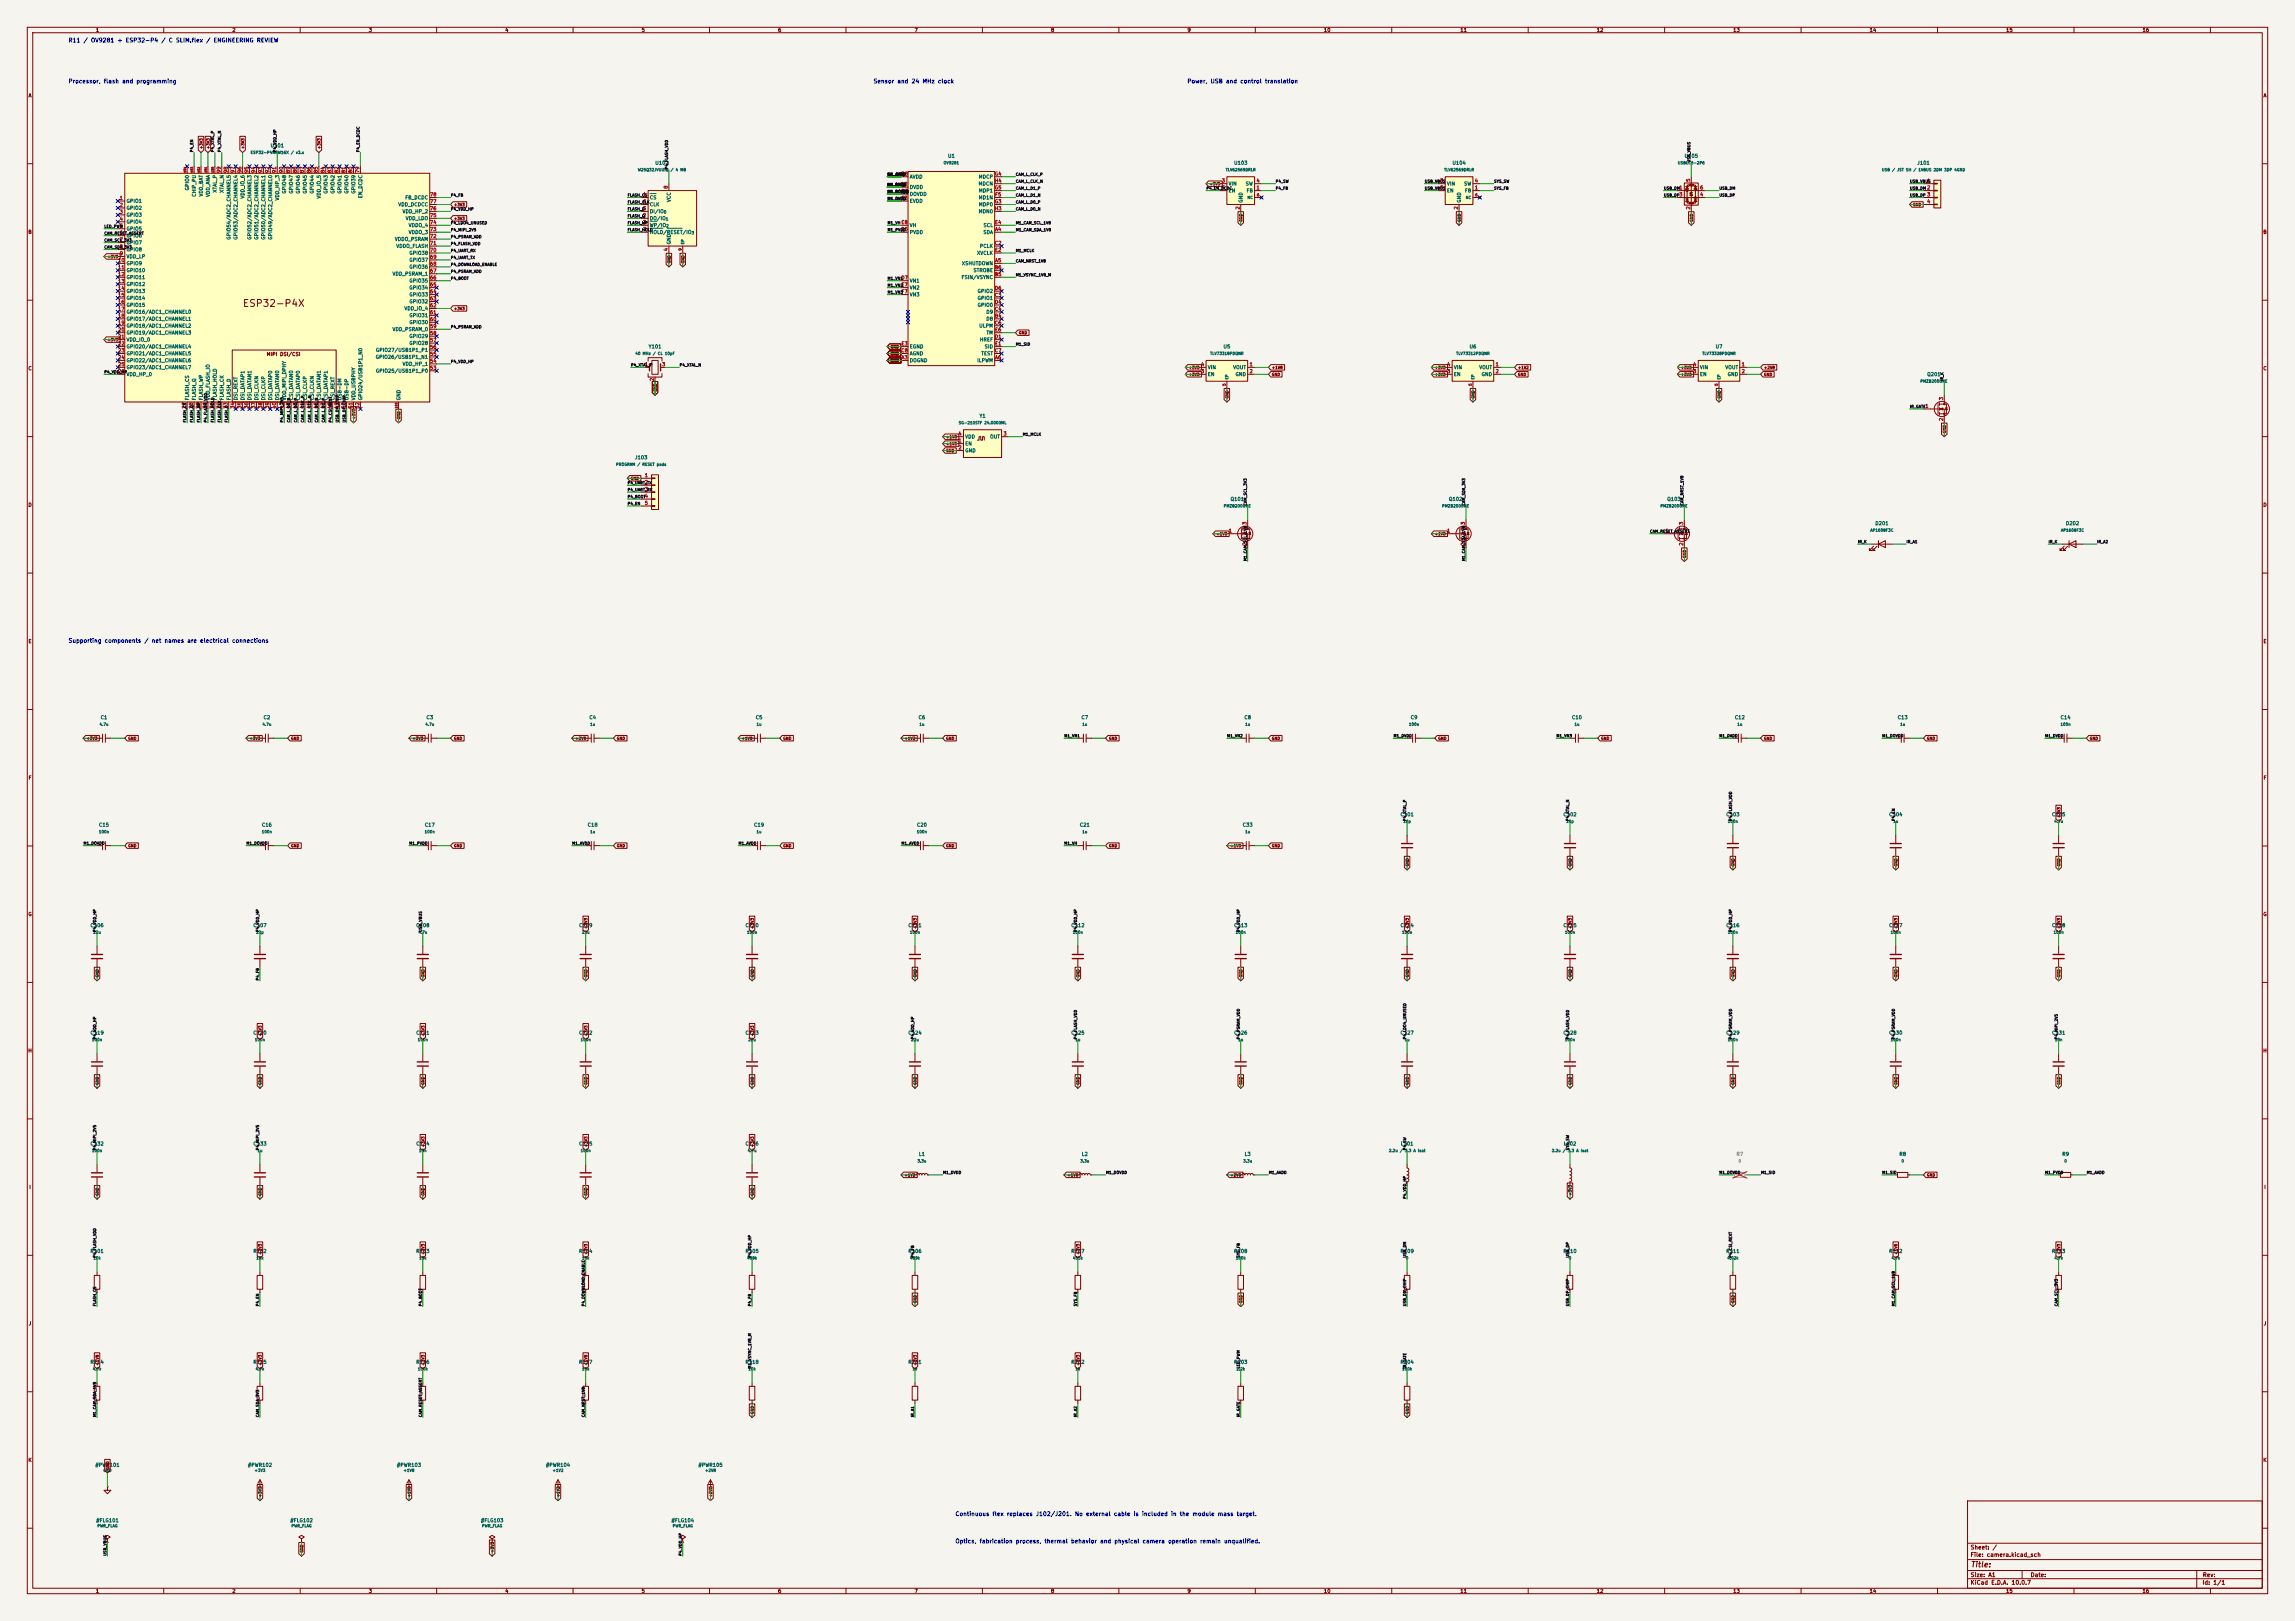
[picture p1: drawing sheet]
<svg xmlns="http://www.w3.org/2000/svg" width="841mm" height="594mm" viewBox="0 0 841 594" stroke-linecap="round" stroke-linejoin="round" font-family="sans-serif">
<defs><g id="words">
<text font-size="2.5" fill="#840000" x="88.8" y="113.1">ESP32-P4X</text>
<text font-size="2" fill="#840000" x="722" y="574.8">Title:</text>
<g font-size="1.5" fill="#0000c2">
<text x="25" y="15.9">R11 / OV9281 + ESP32-P4 / C SLIM.flex / ENGINEERING REVIEW</text>
<text x="25" y="30.9">Processor, flash and programming</text>
<text x="320" y="30.9">Sensor and 24 MHz clock</text>
<text x="435" y="30.9">Power, USB and control translation</text>
<text x="25" y="235.9">Supporting components / net names are electrical connections</text>
<text x="350" y="555.9">Continuous flex replaces J102/J201. No external cable is included in the module mass target.</text>
<text x="350" y="565.9">Optics, fabrication process, thermal behavior and physical camera operation remain unqualified.</text>
</g>
<g font-size="1.5" fill="#840000">
<text x="721.9" y="568.1">Sheet: /</text>
<text x="721.9" y="570.8">File: camera.kicad_sch</text>
<text x="721.9" y="581">KiCad E.D.A. 10.0.7</text>
<text x="721.9" y="578.2">Size: A1</text>
<text x="743.9" y="578.2">Date:</text>
<text x="806.9" y="581">Id: 1/1</text>
<text x="807" y="578.2">Rev:</text>
</g>
<g font-size="1.3" fill="#840000">
<text x="35" y="12">1</text>
<text x="85" y="12">2</text>
<text x="135" y="12">3</text>
<text x="185" y="12">4</text>
<text x="235" y="12">5</text>
<text x="285" y="12">6</text>
<text x="335" y="12">7</text>
<text x="385" y="12">8</text>
<text x="435" y="12">9</text>
<text x="485" y="12">10</text>
<text x="535" y="12">11</text>
<text x="585" y="12">12</text>
<text x="635" y="12">13</text>
<text x="685" y="12">14</text>
<text x="735" y="12">15</text>
<text x="785" y="12">16</text>
<text x="10.3" y="36">A</text>
<text x="829.3" y="36">A</text>
<text x="10.2" y="86">B</text>
<text x="829.2" y="86">B</text>
<text x="97.6" y="130.8">MIPI DSI/CSI</text>
<text x="10.2" y="136">C</text>
<text x="829.2" y="136">C</text>
<text x="10.2" y="186">D</text>
<text x="829.2" y="186">D</text>
<text x="10.3" y="236">E</text>
<text x="829.3" y="236">E</text>
<text x="10.3" y="286">F</text>
<text x="829.3" y="286">F</text>
<text x="10.2" y="336">G</text>
<text x="829.2" y="336">G</text>
<text x="10.2" y="386">H</text>
<text x="829.2" y="386">H</text>
<text x="10.6" y="436">I</text>
<text x="829.6" y="436">I</text>
<text x="10.4" y="486">J</text>
<text x="829.4" y="486">J</text>
<text x="10.2" y="536">K</text>
<text x="829.2" y="536">K</text>
<text x="35" y="584">1</text>
<text x="85" y="584">2</text>
<text x="135" y="584">3</text>
<text x="185" y="584">4</text>
<text x="235" y="584">5</text>
<text x="285" y="584">6</text>
<text x="335" y="584">7</text>
<text x="385" y="584">8</text>
<text x="435" y="584">9</text>
<text x="485" y="584">10</text>
<text x="535" y="584">11</text>
<text x="585" y="584">12</text>
<text x="635" y="584">13</text>
<text x="685" y="584">14</text>
<text x="735" y="584">15</text>
<text x="785" y="584">16</text>
</g>
<g font-size="1.3" fill="#006464">
<text x="99" y="54.3">U101</text>
<text x="347.2" y="58.1">U1</text>
<text x="617.2" y="58.1">U105</text>
<text x="240" y="60.7">U102</text>
<text x="333.2" y="65.7">AVDD</text>
<text x="358.5" y="65.7">MDCP</text>
<text x="452.1" y="60.7">U103</text>
<text x="532.1" y="60.7">U104</text>
<text x="702.4" y="60.7">J101</text>
<text x="69.5" y="69.9" transform="rotate(-90 69.5 69.9)">GPIO0</text>
<text x="79.7" y="70.8" transform="rotate(-90 79.7 70.8)">XTAL_P</text>
<text x="82.2" y="70.8" transform="rotate(-90 82.2 70.8)">XTAL_N</text>
<text x="105.1" y="71.1" transform="rotate(-90 105.1 71.1)">GPIO48</text>
<text x="107.6" y="71.1" transform="rotate(-90 107.6 71.1)">GPIO47</text>
<text x="110.2" y="71.1" transform="rotate(-90 110.2 71.1)">GPIO46</text>
<text x="112.7" y="71.1" transform="rotate(-90 112.7 71.1)">GPIO45</text>
<text x="115.3" y="71.1" transform="rotate(-90 115.3 71.1)">GPIO44</text>
<text x="120.3" y="71.1" transform="rotate(-90 120.3 71.1)">GPIO43</text>
<text x="122.9" y="71.1" transform="rotate(-90 122.9 71.1)">GPIO42</text>
<text x="125.4" y="71.1" transform="rotate(-90 125.4 71.1)">GPIO41</text>
<text x="128" y="71.1" transform="rotate(-90 128 71.1)">GPIO40</text>
<text x="130.5" y="71.1" transform="rotate(-90 130.5 71.1)">GPIO39</text>
<text x="333.2" y="69.5">DVDD</text>
<text x="358.4" y="68.3">MDCN</text>
<text x="358.6" y="70.8">MDP1</text>
<text x="450.1" y="68.3">VIN</text>
<text x="450.1" y="70.8">EN</text>
<text x="456.3" y="68.3">SW</text>
<text x="456.6" y="70.8">FB</text>
<text x="530.1" y="68.3">VIN</text>
<text x="530.1" y="70.8">EN</text>
<text x="536.4" y="68.3">SW</text>
<text x="536.7" y="70.8">FB</text>
<text x="46.2" y="74.6">GPIO1</text>
<text x="46.2" y="77.2">GPIO2</text>
<text x="72.1" y="72.3" transform="rotate(-90 72.1 72.3)">CHIP_PU</text>
<text x="74.6" y="72.2" transform="rotate(-90 74.6 72.2)">VDD_BAT</text>
<text x="77.2" y="72.3" transform="rotate(-90 77.2 72.3)">VDD_ANA</text>
<text x="89.9" y="72.9" transform="rotate(-90 89.9 72.9)">VDD_IO_6</text>
<text x="102.6" y="73.6" transform="rotate(-90 102.6 73.6)">VDD_HP_3</text>
<text x="117.8" y="72.9" transform="rotate(-90 117.8 72.9)">VDD_IO_5</text>
<text x="133" y="72.8" transform="rotate(-90 133 72.8)">EN_DCDC</text>
<text x="145.8" y="75.9">VDD_DCDCC</text>
<text x="148.3" y="73.4">FB_DCDC</text>
<text x="238" y="73.4">CS</text>
<text x="238" y="75.9">CLK</text>
<text x="246.1" y="74.2" transform="rotate(-90 246.1 74.2)">VCC</text>
<text x="333.2" y="72.1">DOVDD</text>
<text x="333.2" y="74.6">EVDD</text>
<text x="358.5" y="73.4">MD1N</text>
<text x="358.6" y="75.9">MDP0</text>
<text x="455.6" y="74.4" transform="rotate(-90 455.6 74.4)">GND</text>
<text x="535.6" y="74.4" transform="rotate(-90 535.6 74.4)">GND</text>
<text x="46.2" y="79.7">GPIO3</text>
<text x="46.2" y="82.2">GPIO4</text>
<text x="147.4" y="78.4">VDD_HP_2</text>
<text x="148.5" y="81">VDD_LDO</text>
<text x="149.6" y="83.5">VDDO_4</text>
<text x="238" y="81">DO/IO</text>
<text x="238" y="83.5">WP/IO</text>
<text x="238" y="78.4">DI/IO</text>
<text x="333.2" y="83.5">VH</text>
<text x="358.5" y="78.4">MDN0</text>
<text x="360.2" y="83.5">SCL</text>
<text x="46.2" y="84.8">GPIO5</text>
<text x="46.2" y="87.3">GPIO6</text>
<text x="46.2" y="89.9">GPIO7</text>
<text x="84.8" y="88" transform="rotate(-90 84.8 88)">GPIO54/ADC2_CHANNEL5</text>
<text x="87.3" y="88" transform="rotate(-90 87.3 88)">GPIO53/ADC2_CHANNEL4</text>
<text x="92.4" y="88" transform="rotate(-90 92.4 88)">GPIO52/ADC2_CHANNEL3</text>
<text x="94.9" y="88" transform="rotate(-90 94.9 88)">GPIO51/ADC2_CHANNEL2</text>
<text x="97.5" y="88" transform="rotate(-90 97.5 88)">GPIO50/ADC2_CHANNEL1</text>
<text x="100" y="88" transform="rotate(-90 100 88)">GPIO49/ADC2_CHANNEL0</text>
<text x="144.5" y="88.6">VDDO_PSRAM</text>
<text x="149.6" y="86.1">VDDO_3</text>
<text x="238" y="86.1">HOLD/RESET/IO</text>
<text x="246.1" y="89.7" transform="rotate(-90 246.1 89.7)">GND</text>
<text x="333.2" y="86.1">PVDD</text>
<text x="360.2" y="86.1">SDA</text>
<text x="46.2" y="92.4">GPIO8</text>
<text x="46.2" y="94.9">VDD_LP</text>
<text x="145.1" y="91.1">VDDO_FLASH</text>
<text x="149.9" y="93.7">GPIO38</text>
<text x="357.9" y="93.7">XVCLK</text>
<text x="358.9" y="91.1">PCLK</text>
<text x="46.2" y="97.5">GPIO9</text>
<text x="46.2" y="100">GPIO10</text>
<text x="143.7" y="101.3">VDD_PSRAM_1</text>
<text x="149.9" y="98.8">GPIO36</text>
<text x="149.9" y="96.2">GPIO37</text>
<text x="352.3" y="97.5">XSHUTDOWN</text>
<text x="356.6" y="100">STROBE</text>
<text x="46.2" y="102.6">GPIO11</text>
<text x="46.2" y="105.1">GPIO12</text>
<text x="46.2" y="107.6">GPIO13</text>
<text x="149.9" y="106.4">GPIO34</text>
<text x="149.9" y="103.8">GPIO35</text>
<text x="333.2" y="103.8">VN1</text>
<text x="333.2" y="106.4">VN2</text>
<text x="352.2" y="102.6">FSIN/VSYNC</text>
<text x="358.1" y="107.6">GPIO2</text>
<text x="46.2" y="110.2">GPIO14</text>
<text x="46.2" y="112.7">GPIO15</text>
<text x="148" y="114">VDD_IO_4</text>
<text x="149.9" y="111.5">GPIO32</text>
<text x="149.9" y="108.9">GPIO33</text>
<text x="333.2" y="108.9">VN3</text>
<text x="358.1" y="110.2">GPIO1</text>
<text x="358.1" y="112.7">GPIO0</text>
<text x="46.2" y="115.3">GPIO16/ADC1_CHANNEL0</text>
<text x="46.2" y="117.8">GPIO17/ADC1_CHANNEL1</text>
<text x="149.9" y="119.1">GPIO30</text>
<text x="149.9" y="116.5">GPIO31</text>
<text x="361.3" y="117.8">D8</text>
<text x="361.3" y="115.3">D9</text>
<text x="46.2" y="120.3">GPIO18/ADC1_CHANNEL2</text>
<text x="46.2" y="122.9">GPIO19/ADC1_CHANNEL3</text>
<text x="46.2" y="125.4">VDD_IO_0</text>
<text x="143.7" y="121.6">VDD_PSRAM_0</text>
<text x="149.9" y="124.2">GPIO29</text>
<text x="358.7" y="120.3">ULPM</text>
<text x="358.9" y="125.4">HREF</text>
<text x="361.3" y="122.9">TM</text>
<text x="46.2" y="128">GPIO20/ADC1_CHANNEL4</text>
<text x="46.2" y="130.5">GPIO21/ADC1_CHANNEL5</text>
<text x="137.5" y="131.8">GPIO26/USB1P1_N1</text>
<text x="137.6" y="129.2">GPIO27/USB1P1_P1</text>
<text x="149.9" y="126.7">GPIO28</text>
<text x="237.5" y="128">Y101</text>
<text x="333.2" y="130.5">AGND</text>
<text x="333.2" y="128">EGND</text>
<text x="359.5" y="130.5">TEST</text>
<text x="360.7" y="128">SID</text>
<text x="448.2" y="128">U5</text>
<text x="538.4" y="128">U6</text>
<text x="628.5" y="128">U7</text>
<text x="46.2" y="133">GPIO22/ADC1_CHANNEL6</text>
<text x="46.2" y="135.6">GPIO23/ADC1_CHANNEL7</text>
<text x="137.6" y="136.9">GPIO25/USB1P1_P0</text>
<text x="147.4" y="134.3">VDD_HP_1</text>
<text x="333.2" y="133">DOGND</text>
<text x="357.9" y="133">ILPWM</text>
<text x="442.4" y="135.6">VIN</text>
<text x="451.7" y="135.6">VOUT</text>
<text x="532.6" y="135.6">VIN</text>
<text x="541.9" y="135.6">VOUT</text>
<text x="622.8" y="135.6">VIN</text>
<text x="632.1" y="135.6">VOUT</text>
<text x="46.2" y="138.1">VDD_HP_0</text>
<text x="442.4" y="138.1">EN</text>
<text x="452.6" y="138.1">GND</text>
<text x="532.6" y="138.1">EN</text>
<text x="542.8" y="138.1">GND</text>
<text x="622.8" y="138.1">EN</text>
<text x="632.9" y="138.1">GND</text>
<text x="706.1" y="138.1">Q201</text>
<text x="69.5" y="146.8" transform="rotate(-90 69.5 146.8)">FLASH_CS</text>
<text x="72.1" y="146.8" transform="rotate(-90 72.1 146.8)">FLASH_Q</text>
<text x="74.6" y="146.8" transform="rotate(-90 74.6 146.8)">FLASH_WP</text>
<text x="77.2" y="146.8" transform="rotate(-90 77.2 146.8)">VDD_FLASH_IO</text>
<text x="79.7" y="146.8" transform="rotate(-90 79.7 146.8)">FLASH_HOLD</text>
<text x="82.2" y="146.8" transform="rotate(-90 82.2 146.8)">FLASH_CK</text>
<text x="84.8" y="146.8" transform="rotate(-90 84.8 146.8)">FLASH_D</text>
<text x="87.3" y="146.8" transform="rotate(-90 87.3 146.8)">DSI_REXT</text>
<text x="89.9" y="146.8" transform="rotate(-90 89.9 146.8)">DSI_DATAP1</text>
<text x="92.4" y="146.8" transform="rotate(-90 92.4 146.8)">DSI_DATAN1</text>
<text x="94.9" y="146.8" transform="rotate(-90 94.9 146.8)">DSI_CLKN</text>
<text x="97.5" y="146.8" transform="rotate(-90 97.5 146.8)">DSI_CLKP</text>
<text x="100" y="146.8" transform="rotate(-90 100 146.8)">DSI_DATAP0</text>
<text x="102.6" y="146.8" transform="rotate(-90 102.6 146.8)">DSI_DATAN0</text>
<text x="105.1" y="146.8" transform="rotate(-90 105.1 146.8)">VDD_MIPI_DPHY</text>
<text x="107.6" y="146.8" transform="rotate(-90 107.6 146.8)">CSI_DATAN0</text>
<text x="110.2" y="146.8" transform="rotate(-90 110.2 146.8)">CSI_DATAP0</text>
<text x="112.7" y="146.8" transform="rotate(-90 112.7 146.8)">CSI_CLKP</text>
<text x="115.3" y="146.8" transform="rotate(-90 115.3 146.8)">CSI_CLKN</text>
<text x="117.8" y="146.8" transform="rotate(-90 117.8 146.8)">CSI_DATAN1</text>
<text x="120.3" y="146.8" transform="rotate(-90 120.3 146.8)">CSI_DATAP1</text>
<text x="122.9" y="146.8" transform="rotate(-90 122.9 146.8)">CSI_REXT</text>
<text x="125.4" y="146.8" transform="rotate(-90 125.4 146.8)">USB-DM</text>
<text x="128" y="146.8" transform="rotate(-90 128 146.8)">USB-DP</text>
<text x="130.5" y="146.8" transform="rotate(-90 130.5 146.8)">VDD_USBPHY</text>
<text x="133" y="146.8" transform="rotate(-90 133 146.8)">GPIO24/USB1P1_N0</text>
<text x="147" y="146.8" transform="rotate(-90 147 146.8)">GND</text>
<text x="358.8" y="153.4">Y1</text>
<text x="353.5" y="161">VDD</text>
<text x="362.7" y="161">OUT</text>
<text x="353.5" y="163.5">EN</text>
<text x="353.5" y="166.1">GND</text>
<text x="232.5" y="168.6">J103</text>
<text x="450.8" y="183.8">Q101</text>
<text x="530.8" y="183.8">Q102</text>
<text x="610.8" y="183.8">Q103</text>
<text x="687" y="192.7">D201</text>
<text x="756.9" y="192.7">D202</text>
<text x="36.7" y="263.9">C1</text>
<text x="96.4" y="263.9">C2</text>
<text x="156.1" y="263.9">C3</text>
<text x="215.8" y="263.9">C4</text>
<text x="276.8" y="263.9">C5</text>
<text x="336.5" y="263.9">C6</text>
<text x="396.1" y="263.9">C7</text>
<text x="455.8" y="263.9">C8</text>
<text x="516.8" y="263.9">C9</text>
<text x="575.9" y="263.9">C10</text>
<text x="635.6" y="263.9">C12</text>
<text x="695.3" y="263.9">C13</text>
<text x="754.9" y="263.9">C14</text>
<text x="513" y="299.4">C101</text>
<text x="572.7" y="299.4">C102</text>
<text x="632.4" y="299.4">C103</text>
<text x="692.1" y="299.4">C104</text>
<text x="751.8" y="299.4">C105</text>
<text x="36.1" y="303.2">C15</text>
<text x="95.8" y="303.2">C16</text>
<text x="155.5" y="303.2">C17</text>
<text x="215.2" y="303.2">C18</text>
<text x="276.2" y="303.2">C19</text>
<text x="335.8" y="303.2">C20</text>
<text x="395.5" y="303.2">C21</text>
<text x="455.2" y="303.2">C33</text>
<text x="33" y="340.1">C106</text>
<text x="92.7" y="340.1">C107</text>
<text x="152.4" y="340.1">C108</text>
<text x="212.1" y="340.1">C109</text>
<text x="273" y="340.1">C110</text>
<text x="332.7" y="340.1">C111</text>
<text x="392.4" y="340.1">C112</text>
<text x="452.1" y="340.1">C113</text>
<text x="513" y="340.1">C114</text>
<text x="572.7" y="340.1">C115</text>
<text x="632.4" y="340.1">C116</text>
<text x="692.1" y="340.1">C117</text>
<text x="751.8" y="340.1">C118</text>
<text x="33" y="379.4">C119</text>
<text x="92.7" y="379.4">C120</text>
<text x="152.4" y="379.4">C121</text>
<text x="212.1" y="379.4">C122</text>
<text x="273" y="379.4">C123</text>
<text x="332.7" y="379.4">C124</text>
<text x="392.4" y="379.4">C125</text>
<text x="452.1" y="379.4">C126</text>
<text x="513" y="379.4">C127</text>
<text x="572.7" y="379.4">C128</text>
<text x="632.4" y="379.4">C129</text>
<text x="692.1" y="379.4">C130</text>
<text x="751.8" y="379.4">C131</text>
<text x="33" y="420.1">C132</text>
<text x="92.7" y="420.1">C133</text>
<text x="152.4" y="420.1">C134</text>
<text x="212.1" y="420.1">C135</text>
<text x="273" y="420.1">C136</text>
<text x="336.6" y="423.9">L1</text>
<text x="396.3" y="423.9">L2</text>
<text x="456" y="423.9">L3</text>
<text x="513.2" y="420.1">L101</text>
<text x="572.9" y="420.1">L102</text>
<text x="695.9" y="423.9">R8</text>
<text x="755.6" y="423.9">R9</text>
<text x="33" y="459.4">R101</text>
<text x="92.7" y="459.4">R102</text>
<text x="152.4" y="459.4">R103</text>
<text x="212.1" y="459.4">R104</text>
<text x="273" y="459.4">R105</text>
<text x="332.7" y="459.4">R106</text>
<text x="392.4" y="459.4">R107</text>
<text x="452.1" y="459.4">R108</text>
<text x="513" y="459.4">R109</text>
<text x="572.7" y="459.4">R110</text>
<text x="632.4" y="459.4">R111</text>
<text x="692.1" y="459.4">R112</text>
<text x="751.8" y="459.4">R113</text>
<text x="33" y="500.1">R114</text>
<text x="92.7" y="500.1">R115</text>
<text x="152.4" y="500.1">R116</text>
<text x="212.1" y="500.1">R117</text>
<text x="273" y="500.1">R118</text>
<text x="332.7" y="500.1">R201</text>
<text x="392.4" y="500.1">R202</text>
<text x="452.1" y="500.1">R203</text>
<text x="513" y="500.1">R204</text>
<text x="34.8" y="537.8">#PWR101</text>
<text x="90.7" y="537.8">#PWR102</text>
<text x="145.3" y="537.8">#PWR103</text>
<text x="199.9" y="537.8">#PWR104</text>
<text x="255.8" y="537.8">#PWR105</text>
<text x="35.1" y="558.1">#FLG101</text>
<text x="106.2" y="558.1">#FLG102</text>
<text x="176.1" y="558.1">#FLG103</text>
<text x="245.9" y="558.1">#FLG104</text>
</g>
<g font-size="1.3" fill="#a90000">
<text x="81.1" y="63.6" transform="rotate(-90 81.1 63.6)">99</text>
<text x="83.7" y="63.6" transform="rotate(-90 83.7 63.6)">98</text>
<text x="86.2" y="63.6" transform="rotate(-90 86.2 63.6)">97</text>
<text x="88.8" y="63.6" transform="rotate(-90 88.8 63.6)">96</text>
<text x="91.3" y="63.6" transform="rotate(-90 91.3 63.6)">95</text>
<text x="93.8" y="63.6" transform="rotate(-90 93.8 63.6)">94</text>
<text x="96.4" y="63.6" transform="rotate(-90 96.4 63.6)">93</text>
<text x="98.9" y="63.6" transform="rotate(-90 98.9 63.6)">92</text>
<text x="101.5" y="63.6" transform="rotate(-90 101.5 63.6)">91</text>
<text x="104" y="63.6" transform="rotate(-90 104 63.6)">90</text>
<text x="106.5" y="63.6" transform="rotate(-90 106.5 63.6)">89</text>
<text x="109.1" y="63.6" transform="rotate(-90 109.1 63.6)">88</text>
<text x="111.6" y="63.6" transform="rotate(-90 111.6 63.6)">87</text>
<text x="114.2" y="63.6" transform="rotate(-90 114.2 63.6)">86</text>
<text x="116.7" y="63.6" transform="rotate(-90 116.7 63.6)">85</text>
<text x="119.2" y="63.6" transform="rotate(-90 119.2 63.6)">84</text>
<text x="121.8" y="63.6" transform="rotate(-90 121.8 63.6)">83</text>
<text x="124.3" y="63.6" transform="rotate(-90 124.3 63.6)">82</text>
<text x="126.9" y="63.6" transform="rotate(-90 126.9 63.6)">81</text>
<text x="129.4" y="63.6" transform="rotate(-90 129.4 63.6)">80</text>
<text x="131.9" y="63.6" transform="rotate(-90 131.9 63.6)">79</text>
<text x="330.1" y="64.6">B8</text>
<text x="364.4" y="64.6">G4</text>
<text x="245" y="69.3" transform="rotate(-90 245 69.3)">8</text>
<text x="330.1" y="71">B7</text>
<text x="330.2" y="68.4">A2</text>
<text x="364.4" y="67.2">H4</text>
<text x="364.4" y="69.7">G5</text>
<text x="447.6" y="67.2">3</text>
<text x="447.6" y="69.7">5</text>
<text x="460.3" y="69.7">1</text>
<text x="460.3" y="67.2">4</text>
<text x="527.6" y="67.2">3</text>
<text x="527.6" y="69.7">5</text>
<text x="540.3" y="69.7">1</text>
<text x="540.3" y="67.2">4</text>
<text x="615.2" y="69.7">1</text>
<text x="619.6" y="66.8" transform="rotate(-90 619.6 66.8)">5</text>
<text x="622.8" y="69.7">6</text>
<text x="706" y="67.2">1</text>
<text x="706" y="69.7">2</text>
<text x="43.7" y="73.5">1</text>
<text x="43.7" y="76.1">2</text>
<text x="157.4" y="77.3">76</text>
<text x="157.4" y="74.8">77</text>
<text x="157.4" y="72.3">78</text>
<text x="235.5" y="72.3">1</text>
<text x="235.5" y="77.3">5</text>
<text x="235.5" y="74.8">6</text>
<text x="330.2" y="73.5">F3</text>
<text x="364.4" y="77.3">H3</text>
<text x="364.4" y="74.8">G3</text>
<text x="364.5" y="72.3">F5</text>
<text x="454.5" y="76.9" transform="rotate(-90 454.5 76.9)">2</text>
<text x="534.5" y="76.9" transform="rotate(-90 534.5 76.9)">2</text>
<text x="615.2" y="72.3">3</text>
<text x="619.6" y="76.9" transform="rotate(-90 619.6 76.9)">2</text>
<text x="622.8" y="72.3">4</text>
<text x="706" y="72.3">3</text>
<text x="706" y="74.8">4</text>
<text x="43.7" y="78.6">3</text>
<text x="43.7" y="81.1">4</text>
<text x="43.7" y="83.7">5</text>
<text x="157.4" y="82.4">74</text>
<text x="157.4" y="79.9">75</text>
<text x="235.5" y="79.9">2</text>
<text x="235.5" y="82.4">3</text>
<text x="330.2" y="82.4">E8</text>
<text x="364.5" y="82.4">E4</text>
<text x="43.7" y="86.2">6</text>
<text x="43.7" y="88.8">7</text>
<text x="157.4" y="87.5">72</text>
<text x="157.4" y="85">73</text>
<text x="235.5" y="85">7</text>
<text x="330.1" y="85">D5</text>
<text x="364.5" y="85">A4</text>
<text x="43.7" y="91.3">8</text>
<text x="43.7" y="93.8">9</text>
<text x="157.4" y="95.1">69</text>
<text x="157.4" y="92.6">70</text>
<text x="157.4" y="90">71</text>
<text x="245" y="92.2" transform="rotate(-90 245 92.2)">4</text>
<text x="364.4" y="90">C2</text>
<text x="364.5" y="92.6">E2</text>
<text x="43.1" y="96.4">10</text>
<text x="43.1" y="98.9">11</text>
<text x="43.1" y="101.5">12</text>
<text x="157.4" y="100.2">67</text>
<text x="157.4" y="97.7">68</text>
<text x="364.4" y="101.5">B5</text>
<text x="364.4" y="98.9">B6</text>
<text x="364.5" y="96.4">A5</text>
<text x="43.1" y="104">13</text>
<text x="43.1" y="106.5">14</text>
<text x="157.4" y="107.8">64</text>
<text x="157.4" y="105.3">65</text>
<text x="157.4" y="102.7">66</text>
<text x="330.1" y="102.7">D7</text>
<text x="330.2" y="105.3">E7</text>
<text x="330.2" y="107.8">F7</text>
<text x="364.4" y="106.5">D6</text>
<text x="43.1" y="109.1">15</text>
<text x="43.1" y="111.6">16</text>
<text x="157.4" y="112.9">62</text>
<text x="157.4" y="110.4">63</text>
<text x="364.4" y="109.1">C3</text>
<text x="364.4" y="111.6">D4</text>
<text x="43.1" y="114.2">17</text>
<text x="43.1" y="116.7">18</text>
<text x="43.1" y="119.2">19</text>
<text x="157.4" y="118">60</text>
<text x="157.4" y="115.4">61</text>
<text x="364.4" y="116.7">B4</text>
<text x="364.4" y="114.2">C4</text>
<text x="364.4" y="119.2">C6</text>
<text x="43.1" y="121.8">20</text>
<text x="43.1" y="124.3">21</text>
<text x="157.4" y="125.6">57</text>
<text x="157.4" y="123.1">58</text>
<text x="157.4" y="120.5">59</text>
<text x="364.4" y="124.3">D1</text>
<text x="364.5" y="121.8">E6</text>
<text x="43.1" y="126.9">22</text>
<text x="43.1" y="129.4">23</text>
<text x="43.1" y="131.9">24</text>
<text x="157.4" y="130.7">55</text>
<text x="157.4" y="128.1">56</text>
<text x="330.1" y="129.4">C8</text>
<text x="330.2" y="126.9">E3</text>
<text x="330.2" y="131.9">A3</text>
<text x="364.4" y="129.4">C7</text>
<text x="364.5" y="126.9">E1</text>
<text x="364.5" y="131.9">A6</text>
<text x="43.1" y="134.5">25</text>
<text x="43.1" y="137">26</text>
<text x="157.4" y="135.8">53</text>
<text x="157.4" y="133.2">54</text>
<text x="236.1" y="134.5">1</text>
<text x="242.5" y="134.5">3</text>
<text x="440" y="137">3</text>
<text x="440" y="134.5">4</text>
<text x="457.7" y="134.5">1</text>
<text x="457.7" y="137">2</text>
<text x="530.1" y="137">3</text>
<text x="530.1" y="134.5">4</text>
<text x="547.9" y="134.5">1</text>
<text x="547.9" y="137">2</text>
<text x="620.3" y="137">3</text>
<text x="620.3" y="134.5">4</text>
<text x="638.1" y="134.5">1</text>
<text x="638.1" y="137">2</text>
<text x="239.9" y="139.8" transform="rotate(-90 239.9 139.8)">2</text>
<text x="68.4" y="149.9" transform="rotate(-90 68.4 149.9)">27</text>
<text x="71" y="149.9" transform="rotate(-90 71 149.9)">28</text>
<text x="73.5" y="149.9" transform="rotate(-90 73.5 149.9)">29</text>
<text x="76.1" y="149.9" transform="rotate(-90 76.1 149.9)">30</text>
<text x="78.6" y="149.9" transform="rotate(-90 78.6 149.9)">31</text>
<text x="81.1" y="149.9" transform="rotate(-90 81.1 149.9)">32</text>
<text x="83.7" y="149.9" transform="rotate(-90 83.7 149.9)">33</text>
<text x="86.2" y="149.9" transform="rotate(-90 86.2 149.9)">34</text>
<text x="88.8" y="149.9" transform="rotate(-90 88.8 149.9)">35</text>
<text x="91.3" y="149.9" transform="rotate(-90 91.3 149.9)">36</text>
<text x="93.8" y="149.9" transform="rotate(-90 93.8 149.9)">37</text>
<text x="96.4" y="149.9" transform="rotate(-90 96.4 149.9)">38</text>
<text x="98.9" y="149.9" transform="rotate(-90 98.9 149.9)">39</text>
<text x="101.5" y="149.9" transform="rotate(-90 101.5 149.9)">40</text>
<text x="104" y="149.9" transform="rotate(-90 104 149.9)">41</text>
<text x="106.5" y="149.9" transform="rotate(-90 106.5 149.9)">42</text>
<text x="109.1" y="149.9" transform="rotate(-90 109.1 149.9)">43</text>
<text x="111.6" y="149.9" transform="rotate(-90 111.6 149.9)">44</text>
<text x="114.2" y="149.9" transform="rotate(-90 114.2 149.9)">45</text>
<text x="116.7" y="149.9" transform="rotate(-90 116.7 149.9)">46</text>
<text x="119.2" y="149.9" transform="rotate(-90 119.2 149.9)">47</text>
<text x="121.8" y="149.9" transform="rotate(-90 121.8 149.9)">48</text>
<text x="124.3" y="149.9" transform="rotate(-90 124.3 149.9)">49</text>
<text x="126.9" y="149.9" transform="rotate(-90 126.9 149.9)">50</text>
<text x="129.4" y="149.9" transform="rotate(-90 129.4 149.9)">51</text>
<text x="131.9" y="149.9" transform="rotate(-90 131.9 149.9)">52</text>
<text x="705.4" y="149.7">1</text>
<text x="712.3" y="146.8" transform="rotate(-90 712.3 146.8)">3</text>
<text x="712.3" y="154.4" transform="rotate(-90 712.3 154.4)">2</text>
<text x="351.1" y="159.9">4</text>
<text x="367.6" y="159.9">3</text>
<text x="351.1" y="162.4">1</text>
<text x="351.1" y="165">2</text>
<text x="236.1" y="175.1">1</text>
<text x="236.1" y="177.7">2</text>
<text x="236.1" y="180.2">3</text>
<text x="236.1" y="182.7">4</text>
<text x="236.1" y="185.3">5</text>
<text x="450.1" y="195.4">1</text>
<text x="457.1" y="192.5" transform="rotate(-90 457.1 192.5)">3</text>
<text x="530.1" y="195.4">1</text>
<text x="537.1" y="192.5" transform="rotate(-90 537.1 192.5)">3</text>
<text x="610.1" y="195.4">1</text>
<text x="617.1" y="192.5" transform="rotate(-90 617.1 192.5)">3</text>
<text x="457.1" y="200.1" transform="rotate(-90 457.1 200.1)">2</text>
<text x="537.1" y="200.1" transform="rotate(-90 537.1 200.1)">2</text>
<text x="617.1" y="200.1" transform="rotate(-90 617.1 200.1)">2</text>
</g>
<text font-size="1.3" fill="#939391" x="636.2" y="423.9">R7</text>
<g font-size="1" fill="#0f0f0f">
<text x="71" y="55.9" transform="rotate(-90 71 55.9)">P4_EN</text>
<text x="78.6" y="55.9" transform="rotate(-90 78.6 55.9)">P4_XTAL_P</text>
<text x="81.2" y="55.9" transform="rotate(-90 81.2 55.9)">P4_XTAL_N</text>
<text x="101.5" y="55.9" transform="rotate(-90 101.5 55.9)">P4_VDD_HP</text>
<text x="132" y="55.9" transform="rotate(-90 132 55.9)">P4_EN_DCDC</text>
<text x="619.7" y="59.7" transform="rotate(-90 619.7 59.7)">USB_VBUS</text>
<text x="245" y="62.2" transform="rotate(-90 245 62.2)">P4_FLASH_VDD</text>
<text x="325.1" y="64.7">M1_AVDD</text>
<text x="372.1" y="64.7">CAM_L_CLK_P</text>
<text x="325.1" y="68.5">M1_DVDD</text>
<text x="325.1" y="71">M1_DOVDD</text>
<text x="372.1" y="67.2">CAM_L_CLK_N</text>
<text x="372.1" y="69.7">CAM_L_D1_P</text>
<text x="442" y="69.7">P4_EN_DCDC</text>
<text x="467.4" y="67.2">P4_SW</text>
<text x="467.4" y="69.7">P4_FB</text>
<text x="522" y="67.2">USB_VBUS</text>
<text x="522" y="69.7">USB_VBUS</text>
<text x="547.4" y="67.2">SYS_SW</text>
<text x="547.4" y="69.7">SYS_FB</text>
<text x="609.6" y="69.7">USB_DM</text>
<text x="629.9" y="69.7">USB_DM</text>
<text x="699.8" y="67.2">USB_VBUS</text>
<text x="699.8" y="69.7">USB_DM</text>
<text x="165.1" y="77.4">P4_VDD_HP</text>
<text x="165.1" y="72.3">P4_FB</text>
<text x="229.9" y="72.3">FLASH_CS</text>
<text x="229.9" y="74.8">FLASH_CLK</text>
<text x="229.9" y="77.4">FLASH_D</text>
<text x="325.1" y="73.6">M1_DVDD</text>
<text x="372.1" y="72.3">CAM_L_D1_N</text>
<text x="372.1" y="74.8">CAM_L_D0_P</text>
<text x="372.1" y="77.4">CAM_L_D0_N</text>
<text x="609.6" y="72.3">USB_DP</text>
<text x="629.9" y="72.3">USB_DP</text>
<text x="699.8" y="72.3">USB_DP</text>
<text x="38.1" y="83.7">LED_PWM</text>
<text x="165.1" y="82.4">P4_LDO4_UNUSED</text>
<text x="229.9" y="82.4">FLASH_WP</text>
<text x="229.9" y="79.9">FLASH_Q</text>
<text x="325.1" y="82.4">M1_VH</text>
<text x="372.1" y="82.4">M1_CAM_SCL_1V8</text>
<text x="38.1" y="86.3">CAM_RESET_ASSERT</text>
<text x="38.1" y="88.8">CAM_SCL_3V3</text>
<text x="165.1" y="87.5">P4_PSRAM_VDD</text>
<text x="165.1" y="85">P4_MIPI_2V5</text>
<text x="229.9" y="85">FLASH_HOLD</text>
<text x="325.1" y="85">M1_PVDD</text>
<text x="372.1" y="85">M1_CAM_SDA_1V8</text>
<text x="38.1" y="91.3">CAM_SDA_3V3</text>
<text x="165.1" y="95.1">P4_UART_TX</text>
<text x="165.1" y="92.6">P4_UART_RX</text>
<text x="165.1" y="90.1">P4_FLASH_VDD</text>
<text x="372.1" y="92.6">M1_MCLK</text>
<text x="165.1" y="100.2">P4_PSRAM_VDD</text>
<text x="165.1" y="97.7">P4_DOWNLOAD_ENABLE</text>
<text x="372.1" y="96.4">CAM_NRST_1V8</text>
<text x="372.1" y="101.5">M1_VSYNC_1V8_M</text>
<text x="165.1" y="102.8">P4_BOOT</text>
<text x="325.1" y="102.8">M1_VN1</text>
<text x="325.1" y="105.3">M1_VN2</text>
<text x="325.1" y="107.8">M1_VN3</text>
<text x="165.1" y="120.5">P4_PSRAM_VDD</text>
<text x="372.1" y="126.9">M1_SID</text>
<text x="38.1" y="137.1">P4_VDD_HP</text>
<text x="165.1" y="133.2">P4_VDD_HP</text>
<text x="231.1" y="134.5">P4_XTAL_P</text>
<text x="248.9" y="134.5">P4_XTAL_N</text>
<text x="712.4" y="139.7" transform="rotate(-90 712.4 139.7)">IR_K</text>
<text x="699.8" y="149.8">IR_GATE</text>
<text x="68.5" y="154.9" transform="rotate(-90 68.5 154.9)">FLASH_CS</text>
<text x="71" y="154.9" transform="rotate(-90 71 154.9)">FLASH_Q</text>
<text x="73.6" y="154.9" transform="rotate(-90 73.6 154.9)">FLASH_WP</text>
<text x="76.1" y="154.9" transform="rotate(-90 76.1 154.9)">P4_FLASH_VDD</text>
<text x="78.6" y="154.9" transform="rotate(-90 78.6 154.9)">FLASH_HOLD</text>
<text x="81.2" y="154.9" transform="rotate(-90 81.2 154.9)">FLASH_CLK</text>
<text x="83.7" y="154.9" transform="rotate(-90 83.7 154.9)">FLASH_D</text>
<text x="104" y="154.9" transform="rotate(-90 104 154.9)">P4_MIPI_2V5</text>
<text x="106.6" y="154.9" transform="rotate(-90 106.6 154.9)">CAM_L_D0_N</text>
<text x="109.1" y="154.9" transform="rotate(-90 109.1 154.9)">CAM_L_D0_P</text>
<text x="111.7" y="154.9" transform="rotate(-90 111.7 154.9)">CAM_L_CLK_P</text>
<text x="114.2" y="154.9" transform="rotate(-90 114.2 154.9)">CAM_L_CLK_N</text>
<text x="116.7" y="154.9" transform="rotate(-90 116.7 154.9)">CAM_L_D1_N</text>
<text x="119.3" y="154.9" transform="rotate(-90 119.3 154.9)">CAM_L_D1_P</text>
<text x="121.8" y="154.9" transform="rotate(-90 121.8 154.9)">P4_CSI_REXT</text>
<text x="124.4" y="154.9" transform="rotate(-90 124.4 154.9)">USB_DM_CHIP</text>
<text x="126.9" y="154.9" transform="rotate(-90 126.9 154.9)">USB_DP_CHIP</text>
<text x="374.7" y="159.9">M1_MCLK</text>
<text x="229.9" y="177.7">P4_UART_TX</text>
<text x="229.9" y="185.3">P4_EN</text>
<text x="229.9" y="180.2">P4_UART_RX</text>
<text x="229.9" y="182.8">P4_BOOT</text>
<text x="457.1" y="185.4" transform="rotate(-90 457.1 185.4)">CAM_SCL_3V3</text>
<text x="537.1" y="185.4" transform="rotate(-90 537.1 185.4)">CAM_SDA_3V3</text>
<text x="617.1" y="185.4" transform="rotate(-90 617.1 185.4)">CAM_NRST_1V8</text>
<text x="604.5" y="195.5">CAM_RESET_ASSERT</text>
<text x="680.7" y="199.3">IR_K</text>
<text x="698.5" y="199.3">IR_A1</text>
<text x="750.6" y="199.3">IR_K</text>
<text x="768.4" y="199.3">IR_A2</text>
<text x="457.1" y="205.7" transform="rotate(-90 457.1 205.7)">M1_CAM_SCL_1V8</text>
<text x="537.1" y="205.7" transform="rotate(-90 537.1 205.7)">M1_CAM_SDA_1V8</text>
<text x="389.9" y="270.4">M1_VN1</text>
<text x="449.6" y="270.4">M1_VN2</text>
<text x="510.5" y="270.4">M1_DVDD</text>
<text x="570.2" y="270.4">M1_VN3</text>
<text x="629.9" y="270.4">M1_DVDD</text>
<text x="689.6" y="270.4">M1_DOVDD</text>
<text x="749.3" y="270.4">M1_DVDD</text>
<text x="515.5" y="301" transform="rotate(-90 515.5 301)">P4_XTAL_P</text>
<text x="575.2" y="301" transform="rotate(-90 575.2 301)">P4_XTAL_N</text>
<text x="634.9" y="301" transform="rotate(-90 634.9 301)">P4_FLASH_VDD</text>
<text x="694.6" y="301" transform="rotate(-90 694.6 301)">P4_EN</text>
<text x="30.5" y="309.8">M1_DOVDD</text>
<text x="90.2" y="309.8">M1_DOVDD</text>
<text x="149.9" y="309.8">M1_PVDD</text>
<text x="209.6" y="309.8">M1_AVDD</text>
<text x="270.5" y="309.8">M1_AVDD</text>
<text x="330.2" y="309.8">M1_AVDD</text>
<text x="389.9" y="309.8">M1_VH</text>
<text x="35.5" y="341.6" transform="rotate(-90 35.5 341.6)">P4_VDD_HP</text>
<text x="95.1" y="341.6" transform="rotate(-90 95.1 341.6)">P4_VDD_HP</text>
<text x="154.8" y="341.6" transform="rotate(-90 154.8 341.6)">USB_VBUS</text>
<text x="394.9" y="341.6" transform="rotate(-90 394.9 341.6)">P4_VDD_HP</text>
<text x="454.6" y="341.6" transform="rotate(-90 454.6 341.6)">P4_VDD_HP</text>
<text x="634.9" y="341.6" transform="rotate(-90 634.9 341.6)">P4_VDD_HP</text>
<text x="95.1" y="359.4" transform="rotate(-90 95.1 359.4)">P4_FB</text>
<text x="35.5" y="381" transform="rotate(-90 35.5 381)">P4_VDD_HP</text>
<text x="335.2" y="381" transform="rotate(-90 335.2 381)">P4_VDD_HP</text>
<text x="394.9" y="381" transform="rotate(-90 394.9 381)">P4_FLASH_VDD</text>
<text x="454.6" y="381" transform="rotate(-90 454.6 381)">P4_PSRAM_VDD</text>
<text x="515.5" y="381" transform="rotate(-90 515.5 381)">P4_LDO4_UNUSED</text>
<text x="575.2" y="381" transform="rotate(-90 575.2 381)">P4_FLASH_VDD</text>
<text x="634.9" y="381" transform="rotate(-90 634.9 381)">P4_PSRAM_VDD</text>
<text x="694.6" y="381" transform="rotate(-90 694.6 381)">P4_PSRAM_VDD</text>
<text x="754.3" y="381" transform="rotate(-90 754.3 381)">P4_MIPI_2V5</text>
<text x="35.5" y="421.6" transform="rotate(-90 35.5 421.6)">P4_MIPI_2V5</text>
<text x="95.1" y="421.6" transform="rotate(-90 95.1 421.6)">P4_MIPI_2V5</text>
<text x="515.5" y="421.6" transform="rotate(-90 515.5 421.6)">P4_SW</text>
<text x="575.2" y="421.6" transform="rotate(-90 575.2 421.6)">SYS_SW</text>
<text x="345.4" y="430.4">M1_DVDD</text>
<text x="405.1" y="430.4">M1_DOVDD</text>
<text x="464.8" y="430.4">M1_AVDD</text>
<text x="629.9" y="430.4">M1_DOVDD</text>
<text x="645.2" y="430.4">M1_SID</text>
<text x="689.6" y="430.4">M1_SID</text>
<text x="749.3" y="430.4">M1_PVDD</text>
<text x="764.5" y="430.4">M1_AVDD</text>
<text x="515.5" y="439.4" transform="rotate(-90 515.5 439.4)">P4_VDD_HP</text>
<text x="35.5" y="461" transform="rotate(-90 35.5 461)">P4_FLASH_VDD</text>
<text x="275.5" y="461" transform="rotate(-90 275.5 461)">P4_VDD_HP</text>
<text x="335.2" y="461" transform="rotate(-90 335.2 461)">P4_FB</text>
<text x="454.6" y="461" transform="rotate(-90 454.6 461)">SYS_FB</text>
<text x="515.5" y="461" transform="rotate(-90 515.5 461)">USB_DM</text>
<text x="575.2" y="461" transform="rotate(-90 575.2 461)">USB_DP</text>
<text x="634.9" y="461" transform="rotate(-90 634.9 461)">P4_CSI_REXT</text>
<text x="35.5" y="478.8" transform="rotate(-90 35.5 478.8)">FLASH_CS</text>
<text x="95.1" y="478.8" transform="rotate(-90 95.1 478.8)">P4_EN</text>
<text x="154.8" y="478.8" transform="rotate(-90 154.8 478.8)">P4_BOOT</text>
<text x="214.5" y="478.8" transform="rotate(-90 214.5 478.8)">P4_DOWNLOAD_ENABLE</text>
<text x="275.5" y="478.8" transform="rotate(-90 275.5 478.8)">P4_FB</text>
<text x="394.9" y="478.8" transform="rotate(-90 394.9 478.8)">SYS_FB</text>
<text x="515.5" y="478.8" transform="rotate(-90 515.5 478.8)">USB_DM_CHIP</text>
<text x="575.2" y="478.8" transform="rotate(-90 575.2 478.8)">USB_DP_CHIP</text>
<text x="694.6" y="478.8" transform="rotate(-90 694.6 478.8)">M1_CAM_SCL_1V8</text>
<text x="754.3" y="478.8" transform="rotate(-90 754.3 478.8)">CAM_SCL_3V3</text>
<text x="275.5" y="501.6" transform="rotate(-90 275.5 501.6)">M1_VSYNC_1V8_M</text>
<text x="454.6" y="501.6" transform="rotate(-90 454.6 501.6)">LED_PWM</text>
<text x="515.5" y="501.6" transform="rotate(-90 515.5 501.6)">IR_GATE</text>
<text x="35.5" y="519.4" transform="rotate(-90 35.5 519.4)">M1_CAM_SDA_1V8</text>
<text x="95.1" y="519.4" transform="rotate(-90 95.1 519.4)">CAM_SDA_3V3</text>
<text x="154.8" y="519.4" transform="rotate(-90 154.8 519.4)">CAM_RESET_ASSERT</text>
<text x="214.5" y="519.4" transform="rotate(-90 214.5 519.4)">CAM_NRST_1V8</text>
<text x="335.2" y="519.4" transform="rotate(-90 335.2 519.4)">IR_A1</text>
<text x="394.9" y="519.4" transform="rotate(-90 394.9 519.4)">IR_A2</text>
<text x="454.6" y="519.4" transform="rotate(-90 454.6 519.4)">IR_GATE</text>
<text x="39.3" y="570.2" transform="rotate(-90 39.3 570.2)">USB_VBUS</text>
<text x="250.1" y="570.2" transform="rotate(-90 250.1 570.2)">P4_VDD_HP</text>
</g>
<g font-size="1" fill="#840000">
<text x="74.5" y="54.8" transform="rotate(-90 74.5 54.8)">+3V3</text>
<text x="77" y="54.8" transform="rotate(-90 77 54.8)">+3V3</text>
<text x="89.7" y="54.8" transform="rotate(-90 89.7 54.8)">+3V3</text>
<text x="117.7" y="54.8" transform="rotate(-90 117.7 54.8)">+3V3</text>
<text x="443.1" y="68.1">+3V3</text>
<text x="166.2" y="75.8">+3V3</text>
<text x="700.9" y="75.8">GND</text>
<text x="166.2" y="80.8">+3V3</text>
<text x="455.5" y="81.4" transform="rotate(-90 455.5 81.4)">GND</text>
<text x="535.5" y="81.4" transform="rotate(-90 535.5 81.4)">GND</text>
<text x="620.6" y="81.4" transform="rotate(-90 620.6 81.4)">GND</text>
<text x="39.2" y="94.8">+3V3</text>
<text x="245.9" y="96.7" transform="rotate(-90 245.9 96.7)">GND</text>
<text x="251" y="96.7" transform="rotate(-90 251 96.7)">GND</text>
<text x="166.2" y="113.9">+3V3</text>
<text x="39.2" y="125.3">+3V3</text>
<text x="373.2" y="122.7">GND</text>
<text x="326.2" y="130.4">GND</text>
<text x="326.2" y="127.8">GND</text>
<text x="326.2" y="132.9">GND</text>
<text x="435.5" y="135.4">+3V3</text>
<text x="435.5" y="138">+3V3</text>
<text x="465.9" y="135.4">+1V8</text>
<text x="465.9" y="138">GND</text>
<text x="525.6" y="135.4">+3V3</text>
<text x="525.6" y="138">+3V3</text>
<text x="556.1" y="135.4">+1V2</text>
<text x="556.1" y="138">GND</text>
<text x="615.8" y="135.4">+3V3</text>
<text x="615.8" y="138">+3V3</text>
<text x="646.3" y="135.4">+2V8</text>
<text x="646.3" y="138">GND</text>
<text x="240.9" y="143.7" transform="rotate(-90 240.9 143.7)">GND</text>
<text x="450.4" y="146.2" transform="rotate(-90 450.4 146.2)">GND</text>
<text x="540.6" y="146.2" transform="rotate(-90 540.6 146.2)">GND</text>
<text x="630.7" y="146.2" transform="rotate(-90 630.7 146.2)">GND</text>
<text x="130.4" y="153.8" transform="rotate(-90 130.4 153.8)">+3V3</text>
<text x="146.9" y="153.8" transform="rotate(-90 146.9 153.8)">GND</text>
<text x="346.6" y="160.8">+1V8</text>
<text x="713.3" y="158.9" transform="rotate(-90 713.3 158.9)">GND</text>
<text x="346.6" y="165.9">GND</text>
<text x="346.6" y="163.4">+1V8</text>
<text x="231" y="176.1">GND</text>
<text x="445.6" y="196.4">+1V8</text>
<text x="525.6" y="196.4">+1V8</text>
<text x="618" y="204.6" transform="rotate(-90 618 204.6)">GND</text>
<text x="31.6" y="271.3">+3V3</text>
<text x="46.8" y="271.3">GND</text>
<text x="91.3" y="271.3">+3V3</text>
<text x="106.5" y="271.3">GND</text>
<text x="151" y="271.3">+3V3</text>
<text x="166.2" y="271.3">GND</text>
<text x="210.7" y="271.3">+2V8</text>
<text x="225.9" y="271.3">GND</text>
<text x="271.6" y="271.3">+1V8</text>
<text x="286.9" y="271.3">GND</text>
<text x="331.3" y="271.3">+1V2</text>
<text x="346.6" y="271.3">GND</text>
<text x="406.3" y="271.3">GND</text>
<text x="465.9" y="271.3">GND</text>
<text x="526.9" y="271.3">GND</text>
<text x="586.6" y="271.3">GND</text>
<text x="646.3" y="271.3">GND</text>
<text x="706" y="271.3">GND</text>
<text x="765.7" y="271.3">GND</text>
<text x="755.2" y="299.9" transform="rotate(-90 755.2 299.9)">+3V3</text>
<text x="46.8" y="310.7">GND</text>
<text x="106.5" y="310.7">GND</text>
<text x="166.2" y="310.7">GND</text>
<text x="225.9" y="310.7">GND</text>
<text x="286.9" y="310.7">GND</text>
<text x="346.6" y="310.7">GND</text>
<text x="406.3" y="310.7">GND</text>
<text x="450.7" y="310.7">+1V8</text>
<text x="465.9" y="310.7">GND</text>
<text x="516.4" y="317.6" transform="rotate(-90 516.4 317.6)">GND</text>
<text x="576.1" y="317.6" transform="rotate(-90 576.1 317.6)">GND</text>
<text x="635.8" y="317.6" transform="rotate(-90 635.8 317.6)">GND</text>
<text x="695.5" y="317.6" transform="rotate(-90 695.5 317.6)">GND</text>
<text x="755.2" y="317.6" transform="rotate(-90 755.2 317.6)">GND</text>
<text x="215.5" y="340.5" transform="rotate(-90 215.5 340.5)">+3V3</text>
<text x="276.4" y="340.5" transform="rotate(-90 276.4 340.5)">+3V3</text>
<text x="336.1" y="340.5" transform="rotate(-90 336.1 340.5)">+3V3</text>
<text x="516.4" y="340.5" transform="rotate(-90 516.4 340.5)">+3V3</text>
<text x="576.1" y="340.5" transform="rotate(-90 576.1 340.5)">+3V3</text>
<text x="695.5" y="340.5" transform="rotate(-90 695.5 340.5)">+3V3</text>
<text x="755.2" y="340.5" transform="rotate(-90 755.2 340.5)">+3V3</text>
<text x="36.4" y="358.3" transform="rotate(-90 36.4 358.3)">GND</text>
<text x="155.8" y="358.3" transform="rotate(-90 155.8 358.3)">GND</text>
<text x="215.5" y="358.3" transform="rotate(-90 215.5 358.3)">GND</text>
<text x="276.4" y="358.3" transform="rotate(-90 276.4 358.3)">GND</text>
<text x="336.1" y="358.3" transform="rotate(-90 336.1 358.3)">GND</text>
<text x="395.8" y="358.3" transform="rotate(-90 395.8 358.3)">GND</text>
<text x="455.5" y="358.3" transform="rotate(-90 455.5 358.3)">GND</text>
<text x="516.4" y="358.3" transform="rotate(-90 516.4 358.3)">GND</text>
<text x="576.1" y="358.3" transform="rotate(-90 576.1 358.3)">GND</text>
<text x="635.8" y="358.3" transform="rotate(-90 635.8 358.3)">GND</text>
<text x="695.5" y="358.3" transform="rotate(-90 695.5 358.3)">GND</text>
<text x="755.2" y="358.3" transform="rotate(-90 755.2 358.3)">GND</text>
<text x="96.1" y="379.9" transform="rotate(-90 96.1 379.9)">+3V3</text>
<text x="155.8" y="379.9" transform="rotate(-90 155.8 379.9)">+3V3</text>
<text x="215.5" y="379.9" transform="rotate(-90 215.5 379.9)">+3V3</text>
<text x="276.4" y="379.9" transform="rotate(-90 276.4 379.9)">+3V3</text>
<text x="36.4" y="397.7" transform="rotate(-90 36.4 397.7)">GND</text>
<text x="96.1" y="397.7" transform="rotate(-90 96.1 397.7)">GND</text>
<text x="155.8" y="397.7" transform="rotate(-90 155.8 397.7)">GND</text>
<text x="215.5" y="397.7" transform="rotate(-90 215.5 397.7)">GND</text>
<text x="276.4" y="397.7" transform="rotate(-90 276.4 397.7)">GND</text>
<text x="336.1" y="397.7" transform="rotate(-90 336.1 397.7)">GND</text>
<text x="395.8" y="397.7" transform="rotate(-90 395.8 397.7)">GND</text>
<text x="455.5" y="397.7" transform="rotate(-90 455.5 397.7)">GND</text>
<text x="516.4" y="397.7" transform="rotate(-90 516.4 397.7)">GND</text>
<text x="576.1" y="397.7" transform="rotate(-90 576.1 397.7)">GND</text>
<text x="635.8" y="397.7" transform="rotate(-90 635.8 397.7)">GND</text>
<text x="695.5" y="397.7" transform="rotate(-90 695.5 397.7)">GND</text>
<text x="755.2" y="397.7" transform="rotate(-90 755.2 397.7)">GND</text>
<text x="155.8" y="420.5" transform="rotate(-90 155.8 420.5)">+3V3</text>
<text x="215.5" y="420.5" transform="rotate(-90 215.5 420.5)">+3V3</text>
<text x="276.4" y="420.5" transform="rotate(-90 276.4 420.5)">+3V3</text>
<text x="331.3" y="431.4">+1V2</text>
<text x="391" y="431.4">+1V8</text>
<text x="450.7" y="431.4">+2V8</text>
<text x="706" y="431.4">GND</text>
<text x="36.4" y="438.3" transform="rotate(-90 36.4 438.3)">GND</text>
<text x="96.1" y="438.3" transform="rotate(-90 96.1 438.3)">GND</text>
<text x="155.8" y="438.3" transform="rotate(-90 155.8 438.3)">GND</text>
<text x="215.5" y="438.3" transform="rotate(-90 215.5 438.3)">GND</text>
<text x="276.4" y="438.3" transform="rotate(-90 276.4 438.3)">GND</text>
<text x="576.1" y="438.3" transform="rotate(-90 576.1 438.3)">+3V3</text>
<text x="96.1" y="459.9" transform="rotate(-90 96.1 459.9)">+3V3</text>
<text x="155.8" y="459.9" transform="rotate(-90 155.8 459.9)">+3V3</text>
<text x="215.5" y="459.9" transform="rotate(-90 215.5 459.9)">+3V3</text>
<text x="395.8" y="459.9" transform="rotate(-90 395.8 459.9)">+3V3</text>
<text x="695.5" y="459.9" transform="rotate(-90 695.5 459.9)">+1V8</text>
<text x="755.2" y="459.9" transform="rotate(-90 755.2 459.9)">+3V3</text>
<text x="336.1" y="477.7" transform="rotate(-90 336.1 477.7)">GND</text>
<text x="455.5" y="477.7" transform="rotate(-90 455.5 477.7)">GND</text>
<text x="635.8" y="477.7" transform="rotate(-90 635.8 477.7)">GND</text>
<text x="36.4" y="500.5" transform="rotate(-90 36.4 500.5)">+1V8</text>
<text x="96.1" y="500.5" transform="rotate(-90 96.1 500.5)">+3V3</text>
<text x="155.8" y="500.5" transform="rotate(-90 155.8 500.5)">+3V3</text>
<text x="215.5" y="500.5" transform="rotate(-90 215.5 500.5)">+1V8</text>
<text x="336.1" y="500.5" transform="rotate(-90 336.1 500.5)">+3V3</text>
<text x="395.8" y="500.5" transform="rotate(-90 395.8 500.5)">+3V3</text>
<text x="276.4" y="518.3" transform="rotate(-90 276.4 518.3)">GND</text>
<text x="516.4" y="518.3" transform="rotate(-90 516.4 518.3)">GND</text>
<text x="40.2" y="538.6" transform="rotate(-90 40.2 538.6)">GND</text>
<text x="96.1" y="548.8" transform="rotate(-90 96.1 548.8)">+3V3</text>
<text x="150.7" y="548.8" transform="rotate(-90 150.7 548.8)">+1V8</text>
<text x="205.3" y="548.8" transform="rotate(-90 205.3 548.8)">+1V2</text>
<text x="261.2" y="548.8" transform="rotate(-90 261.2 548.8)">+2V8</text>
<text x="111.3" y="569.1" transform="rotate(-90 111.3 569.1)">GND</text>
<text x="181.2" y="569.1" transform="rotate(-90 181.2 569.1)">+3V3</text>
</g>
<g font-size="1" fill="#006464">
<text x="91.7" y="56.6">ESP32-P4NRW16X / v3.x</text>
<text x="233.6" y="63">W25Q32JVUUIQ</text>
<text x="245.6" y="63">/ 4 MB</text>
<text x="345.7" y="60.4">OV9281</text>
<text x="449.1" y="63">TLV62569DRLR</text>
<text x="529.1" y="63">TLV62569DRLR</text>
<text x="614.7" y="60.4">USBLC6-2P6</text>
<text x="689.5" y="63">USB / JST SH / 1VBUS 2DM 3DP 4GND</text>
<text x="457" y="73.1">NC</text>
<text x="537" y="73.1">NC</text>
<text x="243.1" y="78.5">0</text>
<text x="243.9" y="81">1</text>
<text x="244" y="83.6">2</text>
<text x="250.9" y="89.7" transform="rotate(-90 250.9 89.7)">EP</text>
<text x="253.3" y="86.1">3</text>
<text x="232.7" y="130.3">40 MHz / CL 10pF</text>
<text x="443.3" y="130.3">TLV73318PDQNR</text>
<text x="533.5" y="130.3">TLV73312PDQNR</text>
<text x="623.7" y="130.3">TLV73328PDQNR</text>
<text x="450.3" y="139.2" transform="rotate(-90 450.3 139.2)">EP</text>
<text x="540.5" y="139.2" transform="rotate(-90 540.5 139.2)">EP</text>
<text x="630.7" y="139.2" transform="rotate(-90 630.7 139.2)">EP</text>
<text x="703.6" y="140.5">PMZB200UNE</text>
<text x="351.2" y="155.7">SG-210STF 24.0000ML</text>
<text x="225.6" y="170.9">PROGRAM / RESET pads</text>
<text x="448.3" y="186.2">PMZB200UNE</text>
<text x="528.3" y="186.2">PMZB200UNE</text>
<text x="608.3" y="186.2">PMZB200UNE</text>
<text x="685.3" y="195.1">AP1608F3C</text>
<text x="755.1" y="195.1">AP1608F3C</text>
<text x="36.4" y="266.2">4.7u</text>
<text x="96" y="266.2">4.7u</text>
<text x="155.7" y="266.2">4.7u</text>
<text x="216.1" y="266.2">1u</text>
<text x="277.1" y="266.2">1u</text>
<text x="336.8" y="266.2">1u</text>
<text x="396.5" y="266.2">1u</text>
<text x="456.2" y="266.2">1u</text>
<text x="516.2" y="266.2">100n</text>
<text x="576.8" y="266.2">1u</text>
<text x="636.5" y="266.2">1u</text>
<text x="696.2" y="266.2">1u</text>
<text x="754.9" y="266.2">100n</text>
<text x="36.1" y="305.6">100n</text>
<text x="95.8" y="305.6">100n</text>
<text x="155.5" y="305.6">100n</text>
<text x="216.1" y="305.6">1u</text>
<text x="277.1" y="305.6">1u</text>
<text x="335.8" y="305.6">100n</text>
<text x="396.5" y="305.6">1u</text>
<text x="456.2" y="305.6">1u</text>
<text x="514.1" y="301.7">16p</text>
<text x="573.8" y="301.7">16p</text>
<text x="633" y="301.7">100n</text>
<text x="693.7" y="301.7">1u</text>
<text x="752.6" y="301.7">4.7u</text>
<text x="34.1" y="342.4">22u</text>
<text x="93.7" y="342.4">22p</text>
<text x="153.2" y="342.4">4.7u</text>
<text x="213.1" y="342.4">22u</text>
<text x="273.6" y="342.4">100n</text>
<text x="333.3" y="342.4">100n</text>
<text x="393" y="342.4">100n</text>
<text x="452.7" y="342.4">100n</text>
<text x="513.6" y="342.4">100n</text>
<text x="573.3" y="342.4">100n</text>
<text x="633" y="342.4">100n</text>
<text x="692.7" y="342.4">100n</text>
<text x="752.4" y="342.4">100n</text>
<text x="33.6" y="381.8">100n</text>
<text x="93.3" y="381.8">100n</text>
<text x="153" y="381.8">100n</text>
<text x="212.6" y="381.8">100n</text>
<text x="274.1" y="381.8">22u</text>
<text x="333.8" y="381.8">22u</text>
<text x="393.9" y="381.8">1u</text>
<text x="453.6" y="381.8">1u</text>
<text x="514.6" y="381.8">1u</text>
<text x="573.3" y="381.8">100n</text>
<text x="633" y="381.8">100n</text>
<text x="692.7" y="381.8">100n</text>
<text x="752.9" y="381.8">10n</text>
<text x="33.6" y="422.4">100n</text>
<text x="94.2" y="422.4">1u</text>
<text x="153.4" y="422.4">10n</text>
<text x="212.6" y="422.4">100n</text>
<text x="273.8" y="422.4">4.7u</text>
<text x="508.8" y="422.4">2.2u / 3.3 A Isat</text>
<text x="568.5" y="422.4">2.2u / 3.3 A Isat</text>
<text x="336.1" y="426.2">3.3u</text>
<text x="395.8" y="426.2">3.3u</text>
<text x="455.5" y="426.2">3.3u</text>
<text x="696.7" y="426.2">0</text>
<text x="756.3" y="426.2">0</text>
<text x="34.1" y="461.8">10k</text>
<text x="93.8" y="461.8">10k</text>
<text x="153.5" y="461.8">10k</text>
<text x="213.2" y="461.8">10k</text>
<text x="273.7" y="461.8">499k</text>
<text x="333.3" y="461.8">499k</text>
<text x="393" y="461.8">453k</text>
<text x="452.7" y="461.8">100k</text>
<text x="515" y="461.8">0</text>
<text x="574.7" y="461.8">0</text>
<text x="632.8" y="461.8">4.02k</text>
<text x="693" y="461.8">4.7k</text>
<text x="752.7" y="461.8">4.7k</text>
<text x="33.9" y="502.4">4.7k</text>
<text x="93.6" y="502.4">4.7k</text>
<text x="153" y="502.4">100k</text>
<text x="213.2" y="502.4">10k</text>
<text x="274.1" y="502.4">10k</text>
<text x="334.3" y="502.4">1k</text>
<text x="394" y="502.4">1k</text>
<text x="453" y="502.4">2.2k</text>
<text x="513.7" y="502.4">100k</text>
<text x="37.7" y="539.6">GND</text>
<text x="93.1" y="539.6">+3V3</text>
<text x="147.8" y="539.6">+1V8</text>
<text x="202.4" y="539.6">+1V2</text>
<text x="258.2" y="539.6">+2V8</text>
<text x="35.6" y="559.9">PWR_FLAG</text>
<text x="106.7" y="559.9">PWR_FLAG</text>
<text x="176.5" y="559.9">PWR_FLAG</text>
<text x="246.4" y="559.9">PWR_FLAG</text>
</g>
<g font-size="1" fill="#a90000">
<text x="460.4" y="72.2">6</text>
<text x="540.4" y="72.2">6</text>
<text x="250" y="92" transform="rotate(-90 250 92)">9</text>
<text x="449.4" y="141.5" transform="rotate(-90 449.4 141.5)">5</text>
<text x="539.6" y="141.5" transform="rotate(-90 539.6 141.5)">5</text>
<text x="629.7" y="141.5" transform="rotate(-90 629.7 141.5)">5</text>
</g>
<text font-size="1" fill="#939391" x="637" y="426.2">0</text>
<g font-size=".8" fill="#a90000">
<text x="68.4" y="63.4" transform="rotate(-90 68.4 63.4)">104</text>
<text x="70.9" y="63.4" transform="rotate(-90 70.9 63.4)">103</text>
<text x="73.4" y="63.4" transform="rotate(-90 73.4 63.4)">102</text>
<text x="76" y="63.4" transform="rotate(-90 76 63.4)">101</text>
<text x="78.5" y="63.4" transform="rotate(-90 78.5 63.4)">100</text>
<text x="145.8" y="149.8" transform="rotate(-90 145.8 149.8)">105</text>
</g>
</g></defs>
<path d="M0 0h841v594h-841z" fill="#f5f4ef" stroke="#f5f4ef" stroke-width=".37"/>
<g fill="none" stroke="#840000" stroke-width=".37">
<path d="M10 10h821v574h-821zM12 12h817v570h-817zM60 10v2M110 10v2M160 10v2M210 10v2M260 10v2M310 10v2M360 10v2M410 10v2M460 10v2M510 10v2"/>
<path d="M560 10v2M610 10v2M660 10v2M710 10v2M760 10v2M810 10v2M10 60h2M829 60h2M10 110h2M829 110h2M10 160h2M704.8 149.9h5.4"/>
<path d="M710.2 148v3.8M710.7 148.1h2.5v3.5h-2.5M710.7 149.9h1.8v5M710.7 147.6v1M710.7 149.4v1M710.7 151.1v1M712.5 144.8v3.3M712.9 149.5h.7M713.2 149.5l.4 .6h-.7zM829 160h2M10 210h2M829 210h2"/>
<path d="M10 260h2M829 260h2M10 310h2M829 310h2M10 360h2M829 360h2M10 410h2M829 410h2M10 460h2M829 460h2M10 510h2M829 510h2"/>
<path d="M10 560h2M260.3 544.8h.1M260.3 542.3l-.7 1.3M260.3 542.3l.8 1.3M260.3 542.3v2.5M721 550h108v32h-108zM829 560h2M721 578.5h108M721 575.5h108M721 571.5h108M721 565.5h108M741 575.5v3"/>
<path d="M805 575.5v6.5M60 582v2M110 582v2M160 582v2M210 582v2M260 582v2M310 582v2M360 582v2M410 582v2M460 582v2M510 582v2M560 582v2"/>
<path d="M610 582v2M660 582v2M710 582v2M760 582v2M810 582v2"/>
<circle cx="711.6" cy="149.9" r="2.79"/>
</g>
<g fill="#840000" stroke="#840000" stroke-width=".37">
<path d="M710.9 149.9l1.1-.4v.7z"/>
<circle cx="712.5" cy="148.1" r=".25"/>
<circle cx="712.5" cy="151.6" r=".25"/>
</g>
<path d="M238.8 174h2.5v12.7h-2.5z" fill="#ffffc2"/>
<g fill="none" stroke="#840000" stroke-width=".37">
<path d="M234.9 175.3h3.9M234.9 177.8h3.9M238.8 174h2.5v12.7h-2.5zM238.8 175.1h1.2v.3h-1.2zM238.8 177.7h1.2v.2h-1.2zM234.9 180.3h3.9M234.9 182.9h3.9M234.9 185.4h3.9M238.8 180.2h1.2v.3h-1.2zM238.8 182.8h1.2v.2h-1.2zM238.8 185.3h1.2v.2h-1.2zM335.3 270.5h2"/>
<path d="M337.3 269v3M338.3 269v3M338.3 270.5h2.1M149.9 544.8h.1M149.9 542.3l-.8 1.3M149.9 542.3l.7 1.3M149.9 542.3v2.5"/>
</g>
<path d="M237.5 69.8h17.8v20.4h-17.8z" fill="#ffffc2"/>
<g fill="none" stroke="#840000" stroke-width=".37">
<path d="M234.9 72.4h2.6M234.9 77.5h2.6M234.9 74.9h2.6M237.5 69.8h17.8v20.4h-17.8zM245.1 67.3v2.5M234.9 80h2.6M234.9 82.5h2.6M234.9 85.1h2.6M245.1 90.2v2.5M250.2 90.2v2.5M753.4 467.4h2v5h-2zM754.4 466.1v1.3"/>
<path d="M754.4 472.4v1.3"/>
</g>
<path d="M238.2 70.9h2.3M238.2 81.1h2.5M238.2 83.6h4.7M244.5 83.6h5.5" fill="none" stroke="#006464" stroke-width=".37"/>
<path d="M617.2 67.1h5.1v8.1h-5.1z" fill="#ffffc2"/>
<g fill="#840000" stroke="#840000" stroke-width=".51">
<circle cx="618.2" cy="69.8" r=".25"/>
<circle cx="619.3" cy="67.8" r=".25"/>
<circle cx="619.3" cy="74.4" r=".25"/>
<circle cx="620.3" cy="67.8" r=".25"/>
<circle cx="620.3" cy="74.4" r=".25"/>
<circle cx="621.3" cy="72.4" r=".25"/>
</g>
<g fill="none" stroke="#840000" stroke-width=".37">
<path d="M614.7 69.8h10.1M614.7 72.4h10.1M617.2 67.1h5.1v8.1h-5.1zM617.7 72.9h1M617.7 68.3h1M618.2 68.3l.5 1h-1zM618.2 72.9l.5 1h-1zM619.3 67.8h-1.1v6.6h1.1M619.8 64.8v2.5l-.5 .5h1l-.5 .5v5.6l-.5 .5h1l-.5 .5v2.6M619.8 70.6l.5 1h-1zM620.3 70.6h-1v.4M620.3 67.8h1v6.6h-1"/>
<path d="M620.8 72.9h1M620.8 68.3h1M621.3 68.3l.5 1h-1zM621.3 72.9l.5 1h-1zM529.6 195.6h5.3M534.9 193.7v3.8M535.4 193.8h2.6v3.6h-2.6M535.4 195.6h1.8v5.1M535.4 193.3v1M535.4 195.1v1M535.4 196.8v1.1M537.2 190.5v3.3"/>
<path d="M537.6 195.2h.8M538 195.2l.4 .6h-.8zM755.6 199.4h7.7M758.2 199.4l2.5-1.3v2.6zM758.2 198.1v2.6M756.4 200.2l-1.5 1.5h.7h-.7v-.8M757.7 200.2l-1.5 1.5h.7h-.7v-.8M154.9 270.5h2.1M157 269v3M158 270.5h2M158 269v3M395 270.5h2"/>
<path d="M397 269v3M398 269v3M398 270.5h2M454.7 270.5h2M456.7 269v3M457.7 270.5h2M457.7 269v3M515.6 270.5h2.1M517.7 269v3M518.7 270.5h2M518.7 269v3M754.4 270.5h2"/>
<path d="M756.4 269v3M757.4 269v3M757.4 270.5h2.1M395 309.9h2M397 308.4v3M398 308.4v3M398 309.9h2M454.7 309.9h2M456.7 308.4v3M457.7 309.9h2M457.7 308.4v3M515.6 306.1v2.8"/>
<path d="M515.6 310.9v2.8M754.4 306.1v2.8M754.4 310.9v2.8M515.6 346.7v2.8M515.6 351.5v2.8M575.3 386.1v2.8M575.3 390.9v2.8M635 386.1v2.8M635 390.9v2.8M335.3 430.5h.5l.5-.5 .5 .5 .5-.5 .5 .5 .5-.5 .5 .5 .5-.5 .6 .5h.5M395 430.5h.5l.5-.5 .5 .5 .5-.5 .5 .5 .5-.5 .5 .5 .5-.5 .5 .5h.5M515.6 426.7v1.3l.5 .2 .2 .4-.2 .5-.5 .2 .5 .1 .2 .5-.2 .5-.5 .1 .5 .2 .2 .5-.2 .4-.5 .2 .5 .2 .2 .4-.2 .5-.5 .2v1.2"/>
<path d="M754.4 430.5h.6M755 429.6h3.8v1.8h-3.8zM758.8 430.5h.7M94.2 467.4h2.1v5h-2.1zM95.2 466.1v1.3M95.2 472.4v1.3M153.9 467.4h2.1v5h-2.1zM154.9 466.1v1.3M154.9 472.4v1.3M334.3 467.4h2v5h-2zM335.3 466.1v1.3M335.3 472.4v1.3"/>
<path d="M453.6 467.4h2.1v5h-2.1zM454.7 466.1v1.3M454.7 472.4v1.3M574.3 467.4h2v5h-2zM575.3 466.1v1.3M575.3 472.4v1.3M634 467.4h2v5h-2zM635 466.1v1.3M635 472.4v1.3M94.2 508h2.1v5.1h-2.1zM95.2 506.7v1.3M95.2 513.1v1.2"/>
<path d="M334.3 508h2v5.1h-2zM335.3 506.7v1.3M335.3 513.1v1.2"/>
<circle cx="536.3" cy="195.6" r="2.79"/>
</g>
<path d="M513.6 309.1h4.1M513.6 310.6h4.1M752.3 309.1h4.1M752.3 310.6h4.1M513.6 349.8h4.1M513.6 351.3h4.1M573.3 389.1h4M573.3 390.7h4M633 389.1h4M633 390.7h4" fill="none" stroke="#840000" stroke-width=".51"/>
<g fill="#840000" stroke="#840000" stroke-width=".37">
<path d="M535.7 195.6l1-.4v.8z"/>
<circle cx="537.2" cy="193.8" r=".25"/>
<circle cx="537.2" cy="197.4" r=".25"/>
</g>
<path d="M532.1 132.1h15.3v7.6h-15.3z" fill="#ffffc2"/>
<g fill="none" stroke="#840000" stroke-width=".37">
<path d="M236.2 134.6h1.8M237.5 132.3v-1.2h5.1v1.2M237.5 136.9v1.3h5.1v-1.3M238.9 132.1h2.3v5.1h-2.3zM240 138.2v1.5M242.1 134.6h1.7M529.6 134.6h2.5M529.6 137.2h2.5M532.1 132.1h15.3v7.6h-15.3zM539.7 139.7v2.5M547.4 134.6h2.5M547.4 137.2h2.5"/>
<path d="M609.6 195.6h5.3M614.9 193.7v3.8M615.4 193.8h2.6v3.6h-2.6M615.4 195.6h1.8v5.1M615.4 193.3v1M615.4 195.1v1M615.4 196.8v1.1M617.2 190.5v3.3M617.6 195.2h.8M618 195.2l.4 .6h-.8zM685.8 199.4h7.6M688.3 199.4l2.6-1.3v2.6z"/>
<path d="M688.3 198.1v2.6M686.6 200.2l-1.6 1.5h.8h-.8v-.8M687.8 200.2l-1.5 1.5h.8h-.8v-.8M275.6 270.5h2M277.6 269v3M278.6 270.5h2.1M278.6 269v3M575.3 270.5h2M577.3 269v3M578.4 270.5h2M578.4 269v3M635 270.5h2"/>
<path d="M637 269v3M638 269v3M638 270.5h2.1M694.7 270.5h2M696.7 269v3M697.7 270.5h2.1M697.7 269v3M35.6 309.9h2M37.6 308.4v3M38.6 309.9h2M38.6 308.4v3M95.2 309.9h2.1"/>
<path d="M97.3 308.4v3M98.3 309.9h2M98.3 308.4v3M275.6 309.9h2M277.6 308.4v3M278.6 309.9h2.1M278.6 308.4v3M335.3 309.9h2M337.3 308.4v3M338.3 308.4v3M338.3 309.9h2.1M575.3 306.1v2.8"/>
<path d="M575.3 310.9v2.8M635 306.1v2.8M635 310.9v2.8M694.7 306.1v2.8M694.7 310.9v2.8M35.6 346.7v2.8M35.6 351.5v2.8M95.2 346.7v2.8M95.2 351.5v2.8M575.3 346.7v2.8M575.3 351.5v2.8M635 346.7v2.8"/>
<path d="M635 351.5v2.8M515.6 386.1v2.8M515.6 390.9v2.8M454.7 430.5h.5l.5-.5 .5 .5 .5-.5 .5 .5 .5-.5 .5 .5 .5-.5 .5 .5h.5M575.3 426.7v1.3l.5 .2 .1 .4-.1 .5-.5 .1 .5 .3 .1 .6-.6 .4M575.3 430.5l.5 .2 .1 .5-.1 .4-.5 .2 .6 .6-.1 .5-.5 .2v1.2M394 467.4h2v5h-2zM395 466.1v1.3M395 472.4v1.3M514.6 467.4h2v5h-2zM515.6 466.1v1.3M515.6 472.4v1.3"/>
<path d="M153.9 508h2.1v5.1h-2.1zM154.9 506.7v1.3M154.9 513.1v1.2M394 508h2v5.1h-2zM395 506.7v1.3M395 513.1v1.2M453.6 508h2.1v5.1h-2.1zM454.7 506.7v1.3M454.7 513.1v1.2M514.6 508h2v5.1h-2zM515.6 506.7v1.3M515.6 513.1v1.2"/>
<path d="M95.2 544.8h.1M95.2 542.3l-.7 1.3M95.2 542.3l.8 1.3M95.2 542.3v2.5M110.5 563.9l1-.7-1-.6-1 .6 1 .7v1.2M110.5 565.1h.1M180.3 563.9l1.1-.7-1.1-.6-1 .6 1 .7v1.2M180.3 565.1h.1"/>
<circle cx="616.3" cy="195.6" r="2.79"/>
</g>
<g fill="none" stroke="#840000" stroke-width=".51">
<path d="M238 133.3v2.6M242.1 133.3v2.6M573.3 309.1h4M573.3 310.6h4M633 309.1h4M633 310.6h4M692.7 309.1h4M692.7 310.6h4M33.5 349.8h4.1M33.5 351.3h4.1M93.2 349.8h4.1M93.2 351.3h4.1"/>
<path d="M573.3 349.8h4M573.3 351.3h4M633 349.8h4M633 351.3h4M513.6 389.1h4.1M513.6 390.7h4.1"/>
</g>
<g fill="#840000" stroke="#840000" stroke-width=".37">
<path d="M615.7 195.6l1-.4v.8z"/>
<circle cx="617.2" cy="193.8" r=".25"/>
<circle cx="617.2" cy="197.4" r=".25"/>
</g>
<path d="M635 430.5h.6M635.6 429.6h3.8v1.8h-3.8zM639.4 430.5h.7" fill="none" stroke="#9c9b98" stroke-width=".37"/>
<path d="M635 429.4l5.1 2.3M640.1 429.4l-5.1 2.3" fill="none" stroke="#e12e31" stroke-width=".46"/>
<path d="M622.3 132.1h15.2v7.6h-15.2z" fill="#ffffc2"/>
<path d="M619.8 134.6h2.5M619.8 137.2h2.5M622.3 132.1h15.2v7.6h-15.2zM629.9 139.7v2.5M637.5 134.6h2.6M637.5 137.2h2.6M95.2 270.5h2.1M97.3 269v3M98.3 269v3M98.3 270.5h2" fill="none" stroke="#840000" stroke-width=".37"/>
<path d="M708.7 66h2.5v10.2h-2.5z" fill="#ffffc2"/>
<g fill="none" stroke="#840000" stroke-width=".37">
<path d="M704.8 67.3h3.9M704.8 69.8h3.9M704.8 72.4h3.9M704.8 74.9h3.9M708.7 66h2.5v10.2h-2.5zM708.7 67.2h1.2v.2h-1.2zM708.7 69.7h1.2v.3h-1.2zM708.7 72.3h1.2v.2h-1.2zM708.7 74.8h1.2v.3h-1.2zM35.6 270.5h2M37.6 269v3M38.6 269v3"/>
<path d="M38.6 270.5h2M154.9 309.9h2.1M157 308.4v3M158 309.9h2M158 308.4v3M214.6 309.9h2.1M216.7 308.4v3M217.7 308.4v3M217.7 309.9h2M154.9 346.7v2.8M154.9 351.5v2.8M214.6 346.7v2.8"/>
<path d="M214.6 351.5v2.8M275.6 346.7v2.8M275.6 351.5v2.8M335.3 346.7v2.8M335.3 351.5v2.8M395 346.7v2.8M395 351.5v2.8M454.7 346.7v2.8M454.7 351.5v2.8M694.7 346.7v2.8M694.7 351.5v2.8M754.4 346.7v2.8"/>
<path d="M754.4 351.5v2.8M35.6 386.1v2.8M35.6 390.9v2.8M95.2 386.1v2.8M95.2 390.9v2.8M154.9 386.1v2.8M154.9 390.9v2.8M214.6 386.1v2.8M214.6 390.9v2.8M275.6 386.1v2.8M275.6 390.9v2.8M335.3 386.1v2.8"/>
<path d="M335.3 390.9v2.8M395 386.1v2.8M395 390.9v2.8M454.7 386.1v2.8M454.7 390.9v2.8M694.7 386.1v2.8M694.7 390.9v2.8M35.6 426.7v2.8M35.6 431.5v2.8M95.2 426.7v2.8M95.2 431.5v2.8M154.9 426.7v2.8"/>
<path d="M154.9 431.5v2.8M214.6 426.7v2.8M214.6 431.5v2.8"/>
</g>
<g fill="none" stroke="#840000" stroke-width=".51">
<path d="M152.9 349.8h4.1M152.9 351.3h4.1M212.6 349.8h4.1M212.6 351.3h4.1M273.6 349.8h4M273.6 351.3h4M333.2 349.8h4.1M333.2 351.3h4.1M392.9 349.8h4.1M392.9 351.3h4.1M452.6 349.8h4.1M452.6 351.3h4.1"/>
<path d="M692.7 349.8h4M692.7 351.3h4M752.3 349.8h4.1M752.3 351.3h4.1M33.5 389.1h4.1M33.5 390.7h4.1M93.2 389.1h4.1M93.2 390.7h4.1M152.9 389.1h4.1M152.9 390.7h4.1M212.6 389.1h4.1M212.6 390.7h4.1"/>
<path d="M273.6 389.1h4M273.6 390.7h4M333.2 389.1h4.1M333.2 390.7h4.1M392.9 389.1h4.1M392.9 390.7h4.1M452.6 389.1h4.1M452.6 390.7h4.1M692.7 389.1h4M692.7 390.7h4M33.5 429.8h4.1M33.5 431.3h4.1"/>
<path d="M93.2 429.8h4.1M93.2 431.3h4.1M152.9 429.8h4.1M152.9 431.3h4.1M212.6 429.8h4.1M212.6 431.3h4.1"/>
</g>
<path d="M529.6 64.8h10.1v10.1h-10.1z" fill="#ffffc2"/>
<g fill="none" stroke="#840000" stroke-width=".37">
<path d="M527 69.8h2.6M527 67.3h2.6M529.6 64.8h10.1v10.1h-10.1zM534.7 74.9v2.6M539.7 69.8h2.6M539.7 67.3h2.6M539.7 72.4h2.6M541.9 72l.8 .8M542.7 72l-.8 .8M754.4 386.1v2.8M754.4 390.9v2.8M34.5 467.4h2.1v5h-2.1z"/>
<path d="M35.6 466.1v1.3M35.6 472.4v1.3M693.7 467.4h2v5h-2zM694.7 466.1v1.3M694.7 472.4v1.3M34.5 508h2.1v5.1h-2.1zM35.6 506.7v1.3M35.6 513.1v1.2M39.4 544.8v1.3h1.2l-1.2 1.3-1.3-1.3h1.3M39.4 544.8h.1M39.4 563.9l1-.7-1-.6-1 .6 1 .7v1.2M39.4 565.1h.1"/>
</g>
<path d="M752.3 389.1h4.1M752.3 390.7h4.1" fill="none" stroke="#840000" stroke-width=".51"/>
<g fill="#e7352c">
<path d="M95.4 96.3l.4 .3a6.2 6.2 0 0 0 0 8.8 6.2 6.2 0 0 0 8.8 0l.4 .4a6.7 6.7 0 0 1-9.5 0 6.7 6.7 0 0 1-.1-9.5z"/>
<path d="M95.1 99.1l.9-.5 1-.1a6.3 6.3 0 0 1 5.4 7.7l-.8 .3-1-.3 .1-.5a4.1 4.1 0 0 0-4.4-5.2l.2 .5 1.1 .3a4 4 0 0 1 2.5 4l-.1 .3a.84 .84 0 0 1-.3 1 .84 .84 0 0 1-1.1-.2l-.7-.4 .4-1.2-.5-1.2-.7-.6-1.6-.5-.8-.9-.2-1.3z"/>
<path d="M96.2 96.9l.5-.3a1.69 1.69 0 0 1 2.2-.2 8.6 8.6 0 0 1 6.1 7.4l-.8 1.1h-.8a7.2 7.2 0 0 0-7.2-7.1z"/>
<path d="M99.5 95.4h.2a5.6 5.6 0 0 1 6 6.2l-.4 .1a9.7 9.7 0 0 0-5.9-5.9z"/>
<circle cx="96.7" cy="104.6" r=".87"/>
</g>
<path d="M45.7 63.5h111.8v83.8h-111.8z" fill="#ffffc2"/>
<g fill="none" stroke="#840000" stroke-width=".37">
<path d="M43.2 73.7h2.5M43.2 76.2h2.5M43.2 78.7h2.5M45.7 63.5h111.8v83.8h-111.8zM68.6 61v2.5M71.1 61v2.5M73.7 61v2.5M76.2 61v2.5M78.7 61v2.5M81.3 61v2.5M83.8 61v2.5M86.4 61v2.5"/>
<path d="M88.9 61v2.5M91.4 61v2.5M94 61v2.5M96.5 61v2.5M99.1 61v2.5M101.6 61v2.5M104.1 61v2.5M106.7 61v2.5M109.2 61v2.5M111.8 61v2.5M114.3 61v2.5M116.8 61v2.5"/>
<path d="M119.4 61v2.5M121.9 61v2.5M124.5 61v2.5M127 61v2.5M129.5 61v2.5M132.1 61v2.5M157.5 77.5h2.5M157.5 74.9h2.5M157.5 72.4h2.5M43.2 96.5h2.5M43.2 99.1h2.5M43.2 81.3h2.5"/>
<path d="M43.2 83.8h2.5M43.2 86.4h2.5M43.2 88.9h2.5M43.2 91.4h2.5M43.2 94h2.5M157.5 97.8h2.5M157.5 95.2h2.5M157.5 92.7h2.5M157.5 90.2h2.5M157.5 87.6h2.5M157.5 85.1h2.5M157.5 82.5h2.5"/>
<path d="M157.5 80h2.5M43.2 101.6h2.5M43.2 104.1h2.5M43.2 106.7h2.5M43.2 109.2h2.5M43.2 111.8h2.5M43.2 114.3h2.5M43.2 116.8h2.5M43.2 119.4h2.5M157.5 118.1h2.5M157.5 115.6h2.5M157.5 113h2.5"/>
<path d="M157.5 110.5h2.5M157.5 107.9h2.5M157.5 105.4h2.5M157.5 102.9h2.5M157.5 100.3h2.5M43.2 121.9h2.5M43.2 124.5h2.5M43.2 127h2.5M43.2 129.5h2.5M43.2 132.1h2.5M43.2 134.6h2.5M43.2 137.2h2.5"/>
<path d="M85.1 128.3h38.1v19h-38.1zM157.5 135.9h2.5M157.5 133.3h2.5M157.5 130.8h2.5M157.5 128.3h2.5M157.5 125.7h2.5M157.5 123.2h2.5M157.5 120.6h2.5M68.6 147.3v2.6M71.1 147.3v2.6M73.7 147.3v2.6M76.2 147.3v2.6"/>
<path d="M78.7 147.3v2.6M81.3 147.3v2.6M83.8 147.3v2.6M86.4 147.3v2.6M88.9 147.3v2.6M91.4 147.3v2.6M94 147.3v2.6M96.5 147.3v2.6M99.1 147.3v2.6M101.6 147.3v2.6M104.1 147.3v2.6M106.7 147.3v2.6"/>
<path d="M109.2 147.3v2.6M111.8 147.3v2.6M114.3 147.3v2.6M116.8 147.3v2.6M119.4 147.3v2.6M121.9 147.3v2.6M124.5 147.3v2.6M127 147.3v2.6M129.5 147.3v2.6M132.1 147.3v2.6M146 147.3v2.6M214.6 270.5h2.1"/>
<path d="M216.7 269v3M217.7 269v3M217.7 270.5h2M275.6 426.7v2.8M275.6 431.5v2.8"/>
</g>
<path d="M273.6 429.8h4M273.6 431.3h4" fill="none" stroke="#840000" stroke-width=".51"/>
<path d="M449.6 64.8h10.1v10.1h-10.1z" fill="#ffffc2"/>
<g fill="none" stroke="#840000" stroke-width=".37">
<path d="M447 69.8h2.6M447 67.3h2.6M449.6 64.8h10.1v10.1h-10.1zM454.7 74.9v2.6M459.7 69.8h2.6M459.7 67.3h2.6M459.7 72.4h2.6M461.9 72l.8 .8M462.7 72l-.8 .8M213.6 467.4h2v5h-2zM214.6 466.1v1.3M214.6 472.4v1.3"/>
<path d="M274.6 467.4h2v5h-2zM275.6 466.1v1.3M275.6 472.4v1.3"/>
</g>
<path d="M442 132.1h15.2v7.6h-15.2z" fill="#ffffc2"/>
<g fill="none" stroke="#840000" stroke-width=".37">
<path d="M439.4 134.6h2.6M439.4 137.2h2.6M442 132.1h15.2v7.6h-15.2zM449.6 139.7v2.5M457.2 134.6h2.5M457.2 137.2h2.5M449.6 195.6h5.3M454.9 193.7v3.8M455.4 193.8h2.6v3.6h-2.6M455.4 195.6h1.8v5.1M455.4 193.3v1M455.4 195.1v1"/>
<path d="M455.4 196.8v1.1M457.2 190.5v3.3M457.6 195.2h.7M458 195.2l.3 .6h-.7zM213.6 508h2v5.1h-2zM214.6 506.7v1.3M214.6 513.1v1.2M204.5 544.8h.1M204.5 542.3l-.8 1.3M204.5 542.3l.7 1.3M204.5 542.3v2.5"/>
<circle cx="456.3" cy="195.6" r="2.79"/>
</g>
<g fill="#840000" stroke="#840000" stroke-width=".37">
<path d="M455.7 195.6l1-.4v.8z"/>
<circle cx="457.2" cy="193.8" r=".25"/>
<circle cx="457.2" cy="197.4" r=".25"/>
</g>
<path d="M332.7 62.9h31.8v71.1h-31.8z" fill="#ffffc2"/>
<g fill="none" stroke="#840000" stroke-width=".37">
<path d="M330.2 68.6h2.5M330.2 71.1h2.5M330.2 64.8h2.5M330.2 73.7h2.5M332.7 62.9h31.8v71.1h-31.8zM364.5 64.8h2.5M364.5 72.4h2.5M364.5 74.9h2.5M364.5 69.8h2.5M364.5 77.5h2.5M364.5 67.3h2.5M330.2 85.1h2.5"/>
<path d="M330.2 82.5h2.5M364.5 85.1h2.5M364.5 96.5h2.5M364.5 99.1h2.5M364.5 90.2h2.5M364.5 92.7h2.5M364.5 82.5h2.5M330.2 102.9h2.5M330.2 105.4h2.5M330.2 107.9h2.5M364.5 116.8h2.5M364.5 101.6h2.5"/>
<path d="M364.5 109.2h2.5M364.5 114.3h2.5M364.5 119.4h2.5M364.5 111.8h2.5M364.5 106.7h2.5M330.2 132.1h2.5M330.2 129.5h2.5M330.2 127h2.5M364.5 132.1h2.5M364.5 129.5h2.5M364.5 124.5h2.5M364.5 127h2.5"/>
<path d="M364.5 121.9h2.5M694.7 430.5h.6M695.3 429.6h3.8v1.8h-3.8zM699.1 430.5h.7"/>
</g>
<g fill="#ffffc2">
<path d="M353.1 157.5h13.9v10.1h-13.9z"/>
<path d="M358.8 160h.6v1.3h.6v-1.3h.7v1.3h-2.6h.7z"/>
</g>
<g fill="none" stroke="#840000" stroke-width=".37">
<path d="M72.7 50h2v5l-1 .9-1-.9zM75.2 50h2v5l-1 .9-1-.9zM87.9 50h2v5l-1 .9-1-.9zM115.8 50h2v5l-1 .9-1-.9zM166 73.9h5v2h-5l-.9-1zM166 79h5v2h-5l-.9-1zM442.8 66.3h5.1v2h-5.1l-.8-1zM453.7 77.6h2v4.1l-1 .8-1-.8zM533.7 77.6h2v4.1l-1 .8-1-.8zM618.8 77.6h2v4.1l-1 .8-1-.8zM700.6 73.9h4.1v2h-4.1l-.8-1zM39 93h5v2h-5l-.9-1z"/>
<path d="M244.1 92.8h2v4.1l-1 .9-1-.9zM249.2 92.8h2v4.1l-1 .9-1-.9zM166 112h5v2h-5l-.9-1zM39 123.5h5v2h-5l-.9-1zM239 139.8h2v4.1l-1 .9-1-.9zM326 131.1h4.1v2h-4.1l-.9-1zM326 128.5h4.1v2h-4.1l-.9-1zM326 126h4.1v2h-4.1l-.9-1zM373 120.9h4.1v2h-4.1l-.9-1zM435.2 133.6h5.1v2h-5.1l-.9-1zM435.2 136.2h5.1v2h-5.1l-.9-1zM465.7 133.6h5v2h-5l-.9-1z"/>
<path d="M465.7 136.2h4.1v2h-4.1l-.9-1zM525.4 133.6h5v2h-5l-.9-1zM525.4 136.2h5v2h-5l-.9-1zM555.9 133.6h5v2h-5l-.9-1zM555.9 136.2h4.1v2h-4.1l-.9-1zM615.6 133.6h5v2h-5l-.9-1zM615.6 136.2h5v2h-5l-.9-1zM646 133.6h5.1v2h-5.1l-.8-1zM646 136.2h4.1v2h-4.1l-.8-1zM128.5 149h2v5.1l-1 .8-1-.8zM145 150h2.1v4.1l-1.1 .8-1-.8zM346.3 159h5.1v2h-5.1l-.9-1z"/>
<path d="M353.1 157.5h13.9v10.1h-13.9zM448.6 142.3h2v4.1l-1 .9-1-.9zM538.7 142.3h2.1v4.1l-1.1 .9-1-.9zM628.9 142.3h2v4.1l-1 .9-1-.9zM711.5 155h2v4.1l-1 .9-1-.9zM230.7 174.3h4.1v2h-4.1l-.8-1zM346.3 164.1h4.1v2h-4.1l-.9-1zM346.3 161.6h5.1v2h-5.1l-.9-1zM350.5 162.6h2.6M350.5 165.1h2.6M350.5 160h2.6M358.1 161.3h.7v-1.3h.6v1.3h.6v-1.3h.7v1.3"/>
<path d="M367 160h2.6M445.4 194.6h5v2h-5l-.9-1zM525.4 194.6h5v2h-5l-.9-1zM616.2 200.8h2v4.1l-1 .8-1-.8zM31.4 269.5h5v2h-5l-.9-1zM46.6 269.5h4.1v2h-4.1l-.9-1zM91 269.5h5.1v2h-5.1l-.8-1zM106.3 269.5h4.1v2h-4.1l-.9-1zM150.7 269.5h5.1v2h-5.1l-.8-1zM166 269.5h4.1v2h-4.1l-.9-1zM210.4 269.5h5.1v2h-5.1l-.9-1zM225.7 269.5h4.1v2h-4.1l-.9-1z"/>
<path d="M271.4 269.5h5v2h-5l-.9-1zM286.6 269.5h4.1v2h-4.1l-.9-1zM331.1 269.5h5v2h-5l-.9-1zM346.3 269.5h4.1v2h-4.1l-.9-1zM406 269.5h4.1v2h-4.1l-.9-1zM465.7 269.5h4.1v2h-4.1l-.9-1zM526.7 269.5h4.1v2h-4.1l-.9-1zM586.3 269.5h4.1v2h-4.1l-.8-1zM646 269.5h4.1v2h-4.1l-.8-1zM705.7 269.5h4.1v2h-4.1l-.9-1zM765.4 269.5h4.1v2h-4.1l-.9-1zM753.4 295.1h2v5l-1 .9-1-.9z"/>
<path d="M46.6 308.9h4.1v2h-4.1l-.9-1zM106.3 308.9h4.1v2h-4.1l-.9-1zM166 308.9h4.1v2h-4.1l-.9-1zM225.7 308.9h4.1v2h-4.1l-.9-1zM286.6 308.9h4.1v2h-4.1l-.9-1zM346.3 308.9h4.1v2h-4.1l-.9-1zM406 308.9h4.1v2h-4.1l-.9-1zM450.5 308.9h5v2h-5l-.9-1zM465.7 308.9h4.1v2h-4.1l-.9-1zM514.6 313.8h2v4.1l-1 .9-1-.9zM574.3 313.8h2v4.1l-1 .9-1-.9zM634 313.8h2v4.1l-1 .9-1-.9z"/>
<path d="M693.7 313.8h2v4.1l-1 .9-1-.9zM753.4 313.8h2v4.1l-1 .9-1-.9zM213.6 335.7h2v5.1l-1 .8-1-.8zM274.6 335.7h2v5.1l-1 .8-1-.8zM334.3 335.7h2v5.1l-1 .8-1-.8zM514.6 335.7h2v5.1l-1 .8-1-.8zM574.3 335.7h2v5.1l-1 .8-1-.8zM693.7 335.7h2v5.1l-1 .8-1-.8zM753.4 335.7h2v5.1l-1 .8-1-.8zM34.6 354.4h2v4.1l-1 .9-1-.9zM153.9 354.4h2v4.1l-1 .9-1-.9zM213.6 354.4h2v4.1l-1 .9-1-.9z"/>
<path d="M274.6 354.4h2v4.1l-1 .9-1-.9zM334.3 354.4h2v4.1l-1 .9-1-.9zM394 354.4h2v4.1l-1 .9-1-.9zM453.7 354.4h2v4.1l-1 .9-1-.9zM514.6 354.4h2v4.1l-1 .9-1-.9zM574.3 354.4h2v4.1l-1 .9-1-.9zM634 354.4h2v4.1l-1 .9-1-.9zM693.7 354.4h2v4.1l-1 .9-1-.9zM753.4 354.4h2v4.1l-1 .9-1-.9zM94.2 375.1h2.1v5l-1.1 .9-1-.9zM153.9 375.1h2v5l-1 .9-1-.9zM213.6 375.1h2v5l-1 .9-1-.9z"/>
<path d="M274.6 375.1h2v5l-1 .9-1-.9zM34.6 393.8h2v4.1l-1 .9-1-.9zM94.2 393.8h2.1v4.1l-1.1 .9-1-.9zM153.9 393.8h2v4.1l-1 .9-1-.9zM213.6 393.8h2v4.1l-1 .9-1-.9zM274.6 393.8h2v4.1l-1 .9-1-.9zM334.3 393.8h2v4.1l-1 .9-1-.9zM394 393.8h2v4.1l-1 .9-1-.9zM453.7 393.8h2v4.1l-1 .9-1-.9zM514.6 393.8h2v4.1l-1 .9-1-.9zM574.3 393.8h2v4.1l-1 .9-1-.9zM634 393.8h2v4.1l-1 .9-1-.9z"/>
<path d="M693.7 393.8h2v4.1l-1 .9-1-.9zM753.4 393.8h2v4.1l-1 .9-1-.9zM153.9 415.7h2v5.1l-1 .8-1-.8zM213.6 415.7h2v5.1l-1 .8-1-.8zM274.6 415.7h2v5.1l-1 .8-1-.8zM34.6 434.4h2v4.1l-1 .9-1-.9zM94.2 434.4h2.1v4.1l-1.1 .9-1-.9zM153.9 434.4h2v4.1l-1 .9-1-.9zM213.6 434.4h2v4.1l-1 .9-1-.9zM274.6 434.4h2v4.1l-1 .9-1-.9zM331.1 429.5h5v2h-5l-.9-1zM390.8 429.5h5v2h-5l-.9-1z"/>
<path d="M450.5 429.5h5v2h-5l-.9-1zM574.3 433.5h2v5l-1 .9-1-.9zM705.7 429.5h4.1v2h-4.1l-.9-1zM94.2 455.1h2.1v5l-1.1 .9-1-.9zM153.9 455.1h2v5l-1 .9-1-.9zM213.6 455.1h2v5l-1 .9-1-.9zM394 455.1h2v5l-1 .9-1-.9zM693.7 455.1h2v5l-1 .9-1-.9zM753.4 455.1h2v5l-1 .9-1-.9zM334.3 473.8h2v4.1l-1 .9-1-.9zM453.7 473.8h2v4.1l-1 .9-1-.9zM634 473.8h2v4.1l-1 .9-1-.9z"/>
<path d="M34.6 495.7h2v5.1l-1 .8-1-.8zM94.2 495.7h2.1v5.1l-1.1 .8-1-.8zM153.9 495.7h2v5.1l-1 .8-1-.8zM213.6 495.7h2v5.1l-1 .8-1-.8zM334.3 495.7h2v5.1l-1 .8-1-.8zM394 495.7h2v5.1l-1 .8-1-.8zM274.6 508h2v5.1h-2zM274.6 514.5h2v4.1l-1 .8-1-.8zM275.6 506.7v1.3M275.6 513.1v1.2M514.6 514.5h2v4.1l-1 .8-1-.8zM38.4 534.8h2v4.1l-1 .8-1-.8z"/>
<path d="M94.2 544h2.1v5l-1.1 .9-1-.9zM148.9 544h2v5l-1 .9-1-.9zM203.5 544h2v5l-1 .9-1-.9zM259.3 544h2.1v5l-1.1 .9-1-.9zM109.5 565.3h2v4.1l-1 .8-1-.8zM179.3 564.3h2v5.1l-1 .8-1-.8zM250.2 563.9l1-.7-1-.6-1 .6 1 .7v1.2M250.2 565.1h.1"/>
</g>
<g fill="none" stroke="#009600" stroke-width=".37">
<path d="M71.1 55.9v5.1M73.7 55.9v5.1M76.2 55.9v5.1M78.7 55.9v5.1M81.3 55.9v5.1M88.9 55.9v5.1M101.6 55.9v5.1M116.8 55.9v5.1M132.1 55.9v5.1M619.8 59.7v5.1M160 72.4h5.1M160 77.5h5.1"/>
<path d="M160 74.9h5.1M229.9 72.4h5M229.9 77.5h5M229.9 74.9h5M245.1 62.2v5.1M325.1 68.6h5.1M325.1 64.8h5.1M325.1 71.1h5.1M325.1 73.7h5.1M367 69.8h5.1M367 67.3h5.1M367 72.4h5.1"/>
<path d="M367 64.8h5.1M367 77.5h5.1M367 74.9h5.1M442 69.8h5M442 67.3h5M454.7 77.5v5M462.3 69.8h5.1M462.3 67.3h5.1M522 69.8h5M522 67.3h5M534.7 77.5v5M542.3 69.8h5.1"/>
<path d="M542.3 67.3h5.1M609.6 69.8h5.1M609.6 72.4h5.1M619.8 77.5v5M624.8 69.8h5.1M624.8 72.4h5.1M699.8 69.8h5M699.8 67.3h5M699.8 72.4h5M699.8 74.9h5M38.1 86.4h5.1M38.1 88.9h5.1"/>
<path d="M38.1 91.4h5.1M38.1 94h5.1M38.1 83.8h5.1M160 82.5h5.1M160 85.1h5.1M160 80h5.1M160 92.7h5.1M160 97.8h5.1M160 95.2h5.1M160 90.2h5.1M160 87.6h5.1M229.9 82.5h5"/>
<path d="M229.9 85.1h5M229.9 80h5M245.1 92.7v5.1M250.2 92.7v5.1M325.1 82.5h5.1M325.1 85.1h5.1M367 82.5h5.1M367 85.1h5.1M367 92.7h5.1M367 96.5h5.1M160 102.9h5.1M160 113h5.1"/>
<path d="M160 100.3h5.1M325.1 102.9h5.1M325.1 105.4h5.1M325.1 107.9h5.1M367 101.6h5.1M38.1 137.2h5.1M38.1 124.5h5.1M160 133.3h5.1M160 120.6h5.1M231.1 134.6h5.1M240 139.7v5.1M243.8 134.6h5.1"/>
<path d="M325.1 127h5.1M325.1 129.5h5.1M325.1 132.1h5.1M367 127h5.1M367 121.9h5.1M434.3 134.6h5.1M434.3 137.2h5.1M459.7 134.6h5.1M459.7 137.2h5.1M524.5 134.6h5.1M524.5 137.2h5.1M549.9 134.6h5.1"/>
<path d="M549.9 137.2h5.1M614.7 134.6h5.1M614.7 137.2h5.1M640.1 134.6h5.1M640.1 137.2h5.1M712.5 139.7v5.1M68.6 149.9v5M71.1 149.9v5M73.7 149.9v5M76.2 149.9v5M78.7 149.9v5M81.3 149.9v5"/>
<path d="M83.8 149.9v5M104.1 149.9v5M106.7 149.9v5M109.2 149.9v5M111.8 149.9v5M114.3 149.9v5M116.8 149.9v5M119.4 149.9v5M121.9 149.9v5M124.5 149.9v5M127 149.9v5M129.5 149.9v5"/>
<path d="M146 149.9v5M449.6 142.2v5.1M539.7 142.2v5.1M629.9 142.2v5.1M699.8 149.9h5M712.5 154.9v5.1M229.9 175.3h5M229.9 177.8h5M345.4 160h5.1M345.4 162.6h5.1M345.4 165.1h5.1M369.6 160h5"/>
<path d="M229.9 180.3h5M229.9 182.9h5M229.9 185.4h5M444.5 195.6h5.1M457.2 185.4v5.1M524.5 195.6h5.1M537.2 185.4v5.1M604.5 195.6h5.1M617.2 185.4v5.1M680.7 199.4h5.1M693.4 199.4h5.1M750.6 199.4h5"/>
<path d="M763.3 199.4h5M457.2 200.7v5M537.2 200.7v5M617.2 200.7v5M30.5 270.5h5.1M40.6 270.5h5.1M90.2 270.5h5M100.3 270.5h5.1M149.9 270.5h5M160 270.5h5.1M209.5 270.5h5.1M219.7 270.5h5.1"/>
<path d="M270.5 270.5h5.1M280.7 270.5h5M330.2 270.5h5.1M340.4 270.5h5M389.9 270.5h5.1M400 270.5h5.1M449.6 270.5h5.1M459.7 270.5h5.1M510.5 270.5h5.1M520.7 270.5h5.1M570.2 270.5h5.1M580.4 270.5h5.1"/>
<path d="M629.9 270.5h5.1M640.1 270.5h5.1M689.6 270.5h5.1M699.8 270.5h5M749.3 270.5h5.1M759.5 270.5h5M30.5 309.9h5.1M40.6 309.9h5.1M90.2 309.9h5M100.3 309.9h5.1M149.9 309.9h5M160 309.9h5.1"/>
<path d="M209.5 309.9h5.1M219.7 309.9h5.1M270.5 309.9h5.1M280.7 309.9h5M330.2 309.9h5.1M340.4 309.9h5M389.9 309.9h5.1M400 309.9h5.1M449.6 309.9h5.1M459.7 309.9h5.1M515.6 301v5.1M515.6 313.7v5.1"/>
<path d="M575.3 301v5.1M575.3 313.7v5.1M635 301v5.1M635 313.7v5.1M694.7 301v5.1M694.7 313.7v5.1M754.4 301v5.1M754.4 313.7v5.1M35.6 341.6v5.1M35.6 354.3v5.1M95.2 341.6v5.1M95.2 354.3v5.1"/>
<path d="M154.9 341.6v5.1M154.9 354.3v5.1M214.6 341.6v5.1M214.6 354.3v5.1M275.6 341.6v5.1M275.6 354.3v5.1M335.3 341.6v5.1M335.3 354.3v5.1M395 341.6v5.1M395 354.3v5.1M454.7 341.6v5.1M454.7 354.3v5.1"/>
<path d="M515.6 341.6v5.1M515.6 354.3v5.1M575.3 341.6v5.1M575.3 354.3v5.1M635 341.6v5.1M635 354.3v5.1M694.7 341.6v5.1M694.7 354.3v5.1M754.4 341.6v5.1M754.4 354.3v5.1M35.6 381v5.1M35.6 393.7v5.1"/>
<path d="M95.2 381v5.1M95.2 393.7v5.1M154.9 381v5.1M154.9 393.7v5.1M214.6 381v5.1M214.6 393.7v5.1M275.6 381v5.1M275.6 393.7v5.1M335.3 381v5.1M335.3 393.7v5.1M395 381v5.1M395 393.7v5.1"/>
<path d="M454.7 381v5.1M454.7 393.7v5.1M515.6 381v5.1M515.6 393.7v5.1M575.3 381v5.1M575.3 393.7v5.1M635 381v5.1M635 393.7v5.1M694.7 381v5.1M694.7 393.7v5.1M754.4 381v5.1M754.4 393.7v5.1"/>
<path d="M35.6 421.6v5.1M35.6 434.3v5.1M95.2 421.6v5.1M95.2 434.3v5.1M154.9 421.6v5.1M154.9 434.3v5.1M214.6 421.6v5.1M214.6 434.3v5.1M275.6 421.6v5.1M275.6 434.3v5.1M330.2 430.5h5.1M340.4 430.5h5"/>
<path d="M389.9 430.5h5.1M400 430.5h5.1M449.6 430.5h5.1M459.7 430.5h5.1M515.6 421.6v5.1M515.6 434.3v5.1M575.3 421.6v5.1M575.3 434.3v5.1M629.9 430.5h5.1M640.1 430.5h5.1M689.6 430.5h5.1M699.8 430.5h5"/>
<path d="M749.3 430.5h5.1M759.5 430.5h5M35.6 461v5.1M35.6 473.7v5.1M95.2 461v5.1M95.2 473.7v5.1M154.9 461v5.1M154.9 473.7v5.1M214.6 461v5.1M214.6 473.7v5.1M275.6 461v5.1M275.6 473.7v5.1"/>
<path d="M335.3 461v5.1M335.3 473.7v5.1M395 461v5.1M395 473.7v5.1M454.7 461v5.1M454.7 473.7v5.1M515.6 461v5.1M515.6 473.7v5.1M575.3 461v5.1M575.3 473.7v5.1M635 461v5.1M635 473.7v5.1"/>
<path d="M694.7 461v5.1M694.7 473.7v5.1M754.4 461v5.1M754.4 473.7v5.1M35.6 501.6v5.1M35.6 514.3v5.1M95.2 501.6v5.1M95.2 514.3v5.1M154.9 501.6v5.1M154.9 514.3v5.1M214.6 501.6v5.1M214.6 514.3v5.1"/>
<path d="M275.6 501.6v5.1M275.6 514.3v5.1M335.3 501.6v5.1M335.3 514.3v5.1M395 501.6v5.1M395 514.3v5.1M454.7 501.6v5.1M454.7 514.3v5.1M515.6 501.6v5.1M515.6 514.3v5.1M39.4 539.7v5.1M95.2 544.8v5.1"/>
<path d="M149.9 544.8v5.1M204.5 544.8v5.1M260.3 544.8v5.1M39.4 565.1v5.1M110.5 565.1v5.1M180.3 565.1v5.1M250.2 565.1v5.1"/>
</g>
<g fill="none" stroke="#000084" stroke-width=".37">
<path d="M42.6 73l1.2 1.3M42.6 75.6l1.2 1.2M42.6 78.1l1.2 1.2M43.8 73l-1.2 1.3M43.8 75.6l-1.2 1.2M43.8 78.1l-1.2 1.2M68 60.3l1.2 1.3M69.2 60.3l-1.2 1.3M83.2 60.3l1.2 1.3M84.4 60.3l-1.2 1.3M85.8 60.3l1.2 1.3M87 60.3l-1.2 1.3"/>
<path d="M90.8 60.3l1.2 1.3M92 60.3l-1.2 1.3M93.4 60.3l1.2 1.3M94.6 60.3l-1.2 1.3M95.9 60.3l1.2 1.3M97.1 60.3l-1.2 1.3M98.5 60.3l1.2 1.3M99.7 60.3l-1.2 1.3M103.5 60.3l1.2 1.3M104.7 60.3l-1.2 1.3M106.1 60.3l1.2 1.3M107.3 60.3l-1.2 1.3"/>
<path d="M108.6 60.3l1.2 1.3M109.8 60.3l-1.2 1.3M111.2 60.3l1.2 1.3M112.4 60.3l-1.2 1.3M113.7 60.3l1.2 1.3M114.9 60.3l-1.2 1.3M118.8 60.3l1.2 1.3M120 60.3l-1.2 1.3M121.3 60.3l1.2 1.3M122.5 60.3l-1.2 1.3M123.9 60.3l1.2 1.3M125.1 60.3l-1.2 1.3"/>
<path d="M126.4 60.3l1.2 1.3M127.6 60.3l-1.2 1.3M128.9 60.3l1.2 1.3M130.1 60.3l-1.2 1.3M461.7 71.8l1.2 1.2M462.9 71.8l-1.2 1.2M541.7 71.8l1.2 1.2M542.9 71.8l-1.2 1.2M42.6 80.7l1.2 1.2M42.6 95.9l1.2 1.2M42.6 98.4l1.2 1.3M43.8 80.7l-1.2 1.2"/>
<path d="M43.8 95.9l-1.2 1.2M43.8 98.4l-1.2 1.3M366.4 98.4l1.2 1.3M366.4 89.6l1.2 1.2M367.6 98.4l-1.2 1.3M367.6 89.6l-1.2 1.2M42.6 116.2l1.2 1.2M42.6 106.1l1.2 1.2M42.6 108.6l1.2 1.2M42.6 113.7l1.2 1.2M42.6 118.8l1.2 1.2M42.6 111.1l1.2 1.3"/>
<path d="M42.6 101l1.2 1.2M42.6 103.5l1.2 1.2M43.8 116.2l-1.2 1.2M43.8 106.1l-1.2 1.2M43.8 108.6l-1.2 1.2M43.8 113.7l-1.2 1.2M43.8 118.8l-1.2 1.2M43.8 111.1l-1.2 1.3M43.8 101l-1.2 1.2M43.8 103.5l-1.2 1.2M159.4 115l1.2 1.2M159.4 109.9l1.2 1.2"/>
<path d="M159.4 107.3l1.2 1.3M159.4 104.8l1.2 1.2M159.4 117.5l1.2 1.2M160.6 115l-1.2 1.2M160.6 109.9l-1.2 1.2M160.6 107.3l-1.2 1.3M160.6 104.8l-1.2 1.2M160.6 117.5l-1.2 1.2M332.1 113.7l1.2 1.2M332.1 115l1.2 1.2M332.1 116.2l1.2 1.2M332.1 117.5l1.2 1.2"/>
<path d="M333.3 113.7l-1.2 1.2M333.3 115l-1.2 1.2M333.3 116.2l-1.2 1.2M333.3 117.5l-1.2 1.2M366.4 106.1l1.2 1.2M366.4 113.7l1.2 1.2M366.4 108.6l1.2 1.2M366.4 111.1l1.2 1.3M366.4 116.2l1.2 1.2M366.4 118.8l1.2 1.2M367.6 106.1l-1.2 1.2M367.6 113.7l-1.2 1.2"/>
<path d="M367.6 108.6l-1.2 1.2M367.6 111.1l-1.2 1.3M367.6 116.2l-1.2 1.2M367.6 118.8l-1.2 1.2M42.6 121.3l1.2 1.2M42.6 126.4l1.2 1.2M42.6 128.9l1.2 1.2M42.6 131.5l1.2 1.2M42.6 134l1.2 1.2M43.8 121.3l-1.2 1.2M43.8 126.4l-1.2 1.2M43.8 128.9l-1.2 1.2"/>
<path d="M43.8 131.5l-1.2 1.2M43.8 134l-1.2 1.2M159.4 122.6l1.2 1.2M159.4 135.3l1.2 1.2M159.4 130.2l1.2 1.2M159.4 127.7l1.2 1.2M159.4 125.1l1.2 1.2M160.6 122.6l-1.2 1.2M160.6 135.3l-1.2 1.2M160.6 130.2l-1.2 1.2M160.6 127.7l-1.2 1.2M160.6 125.1l-1.2 1.2"/>
<path d="M366.4 131.5l1.2 1.2M366.4 123.8l1.2 1.3M366.4 128.9l1.2 1.2M367.6 131.5l-1.2 1.2M367.6 123.8l-1.2 1.3M367.6 128.9l-1.2 1.2M85.8 149.2l1.2 1.3M87 149.2l-1.2 1.3M88.3 149.2l1.2 1.3M89.5 149.2l-1.2 1.3M90.8 149.2l1.2 1.3M92 149.2l-1.2 1.3"/>
<path d="M93.4 149.2l1.2 1.3M94.6 149.2l-1.2 1.3M95.9 149.2l1.2 1.3M97.1 149.2l-1.2 1.3M98.5 149.2l1.2 1.3M99.7 149.2l-1.2 1.3M101 149.2l1.2 1.3M102.2 149.2l-1.2 1.3M131.5 149.2l1.2 1.3M132.7 149.2l-1.2 1.3"/>
</g>
<use href="#words"/>
</svg>
